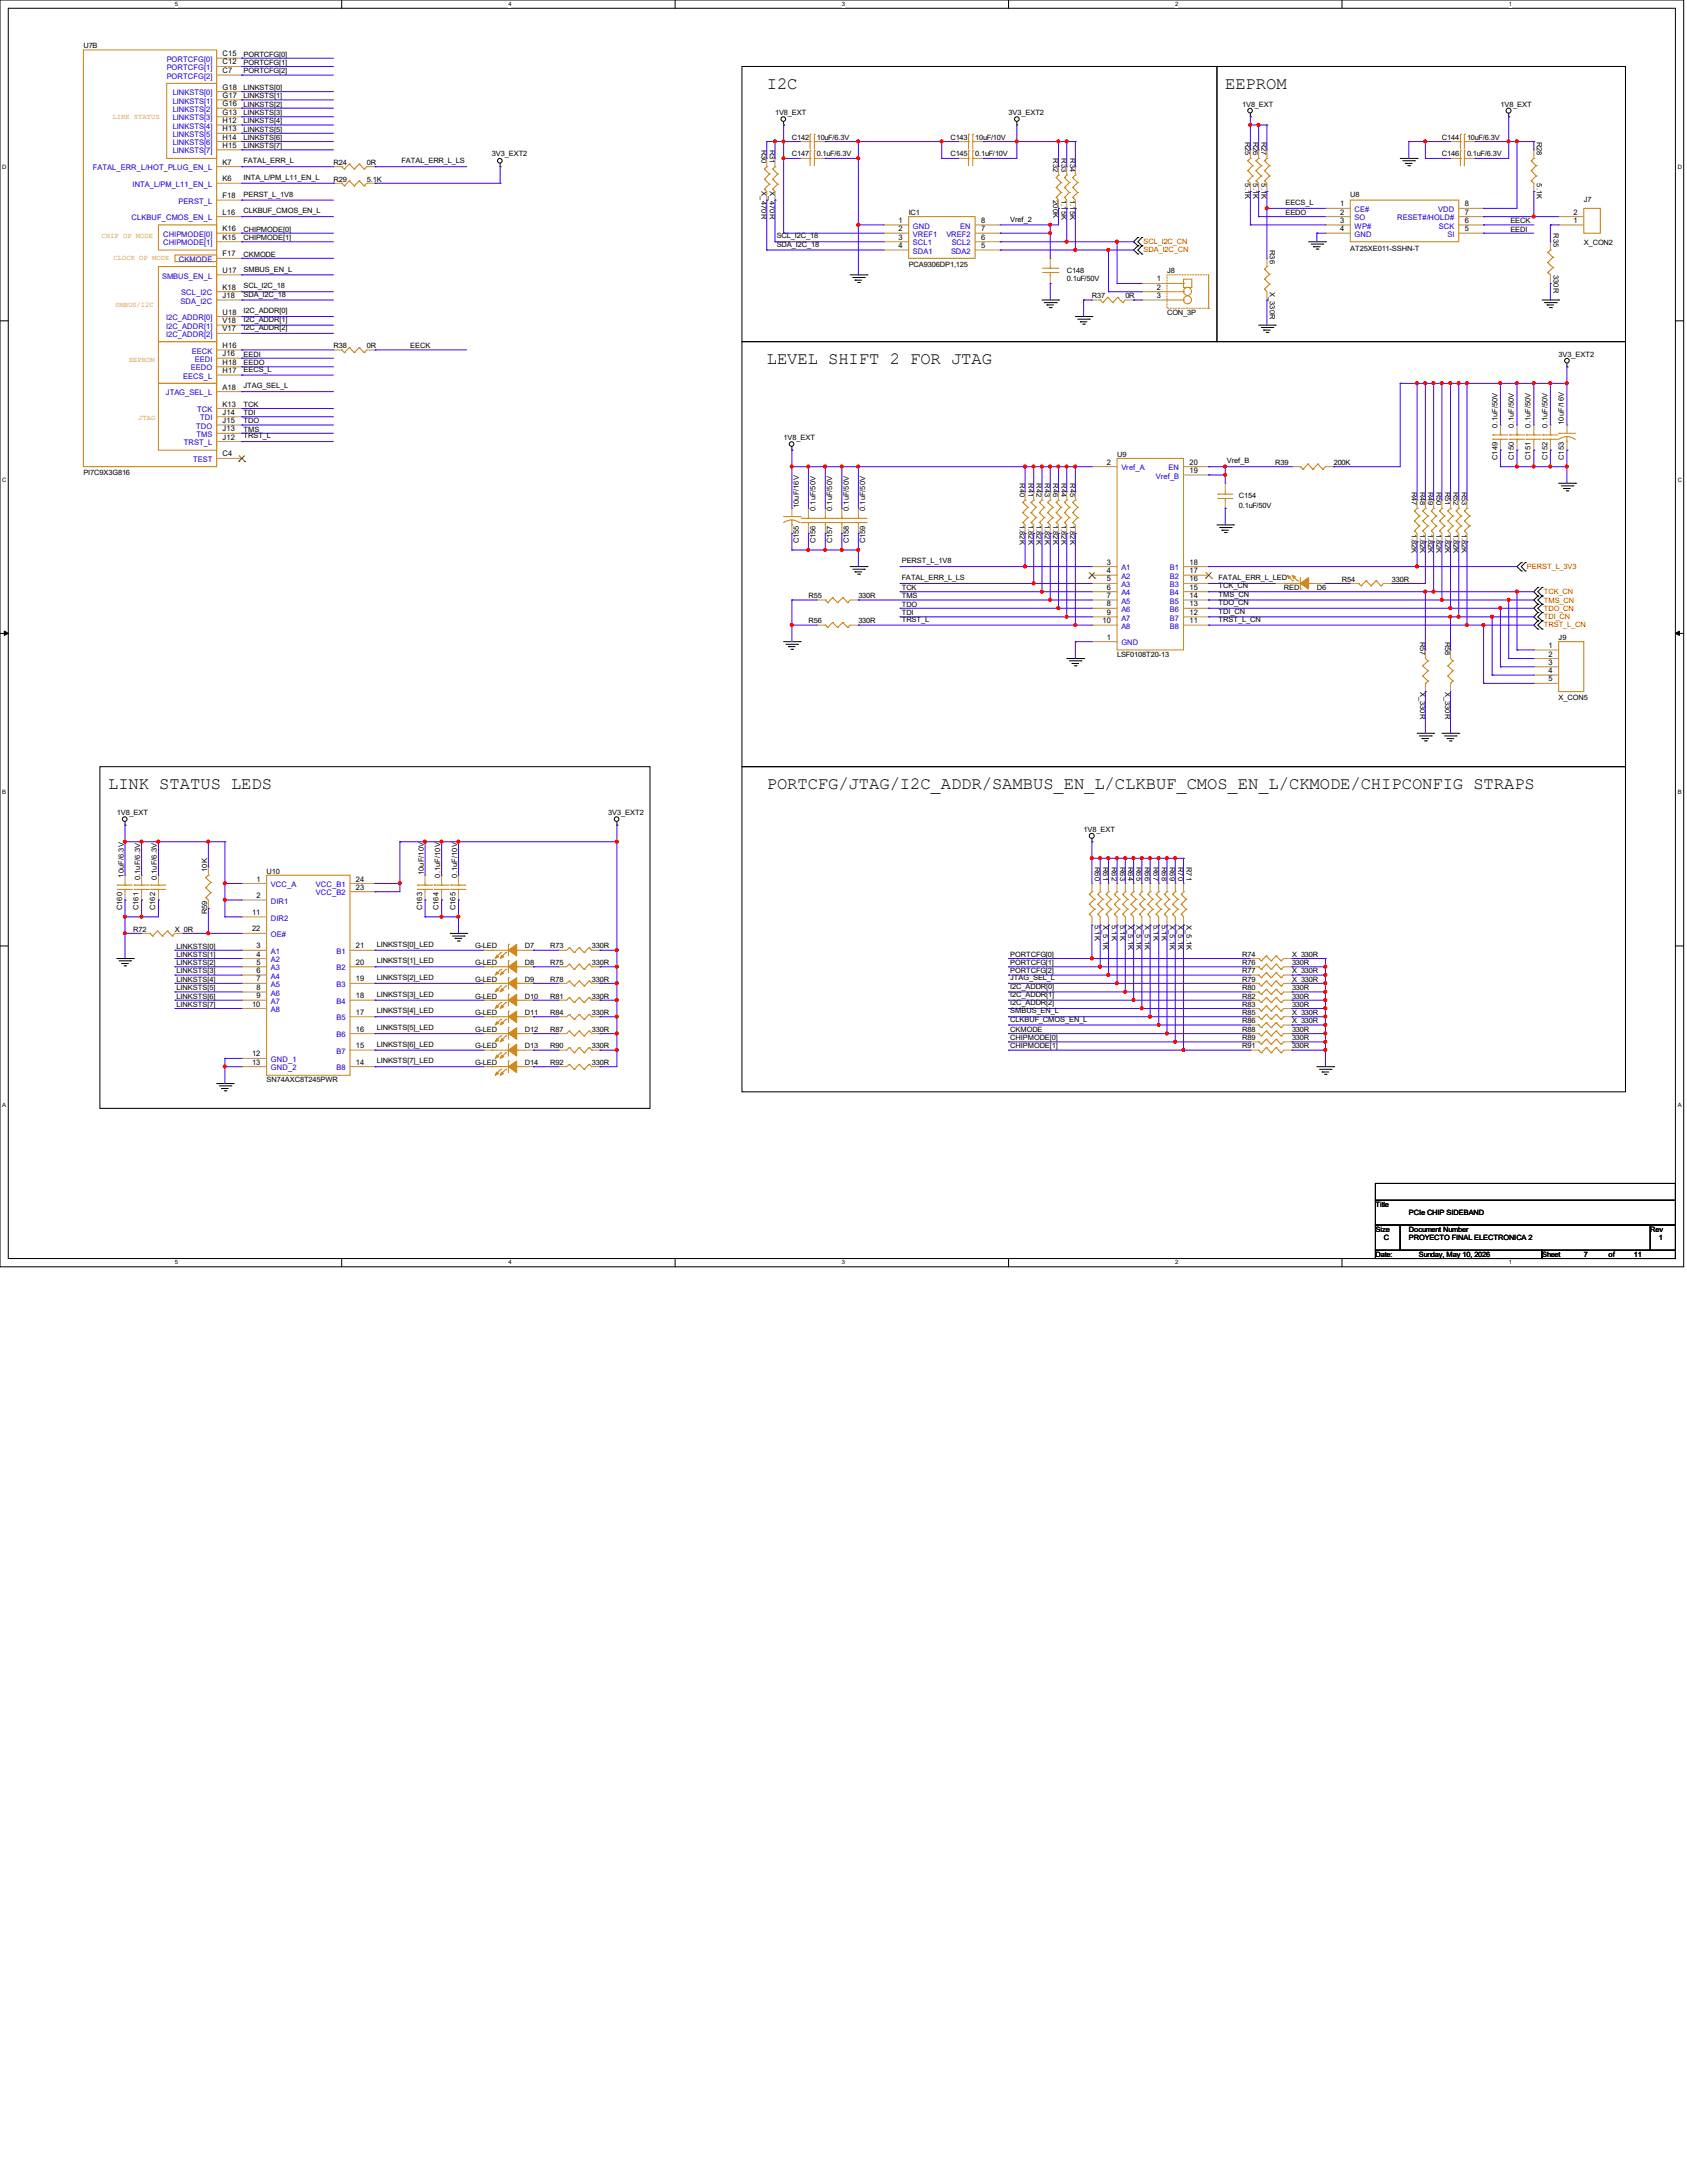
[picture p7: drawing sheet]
<svg xmlns="http://www.w3.org/2000/svg" width="216mm" height="279mm" viewBox="0 0 216 279" stroke-linecap="round" stroke-linejoin="round" font-family="sans-serif">
<defs><g id="words">
<g font-size="2.2">
<text x="98.1" y="11.4">I2C</text>
<text x="156.8" y="11.4">EEPROM</text>
<text x="98.1" y="46.6">LEVEL SHIFT 2 FOR JTAG</text>
<text x="13.8" y="101">LINK STATUS LEDS</text>
<text x="98.1" y="101">PORTCFG/JTAG/I2C_ADDR/SAMBUS_EN_L/CLKBUF_CMOS_EN_L/CKMODE/CHIPCONFIG STRAPS</text>
</g>
<g font-size="1" fill="#00c">
<text x="21.3" y="7.9">PORTCFG[0]</text>
<text x="21.3" y="9">PORTCFG[1]</text>
<text x="21.3" y="10.1">PORTCFG[2]</text>
<text x="22.1" y="12.2">LINKSTS[0]</text>
<text x="22.1" y="13.3">LINKSTS[1]</text>
<text x="22.1" y="14.3">LINKSTS[2]</text>
<text x="22.1" y="15.4">LINKSTS[3]</text>
<text x="22.1" y="16.5">LINKSTS[4]</text>
<text x="22.1" y="17.5">LINKSTS[5]</text>
<text x="11.9" y="21.8">FATAL_ERR_L/HOT_PLUG_EN_L</text>
<text x="17" y="23.9">INTA_L/PM_L11_EN_L</text>
<text x="22.1" y="18.6">LINKSTS[6]</text>
<text x="22.1" y="19.6">LINKSTS[7]</text>
<text x="16.8" y="28.2">CLKBUF_CMOS_EN_L</text>
<text x="22.9" y="26.1">PERST_L</text>
<text x="116.8" y="29.3">GND</text>
<text x="122.9" y="29.3">EN</text>
<text x="173.4" y="27.1">CE#</text>
<text x="173.4" y="28.2">SO</text>
<text x="173.4" y="29.3">WP#</text>
<text x="178.8" y="28.2">RESET#/HOLD#</text>
<text x="184.1" y="27.1">VDD</text>
<text x="184.2" y="29.3">SCK</text>
<text x="20.7" y="35.6">SMBUS_EN_L</text>
<text x="20.9" y="30.3">CHIPMODE[0]</text>
<text x="20.9" y="31.4">CHIPMODE[1]</text>
<text x="22.9" y="33.5">CKMODE</text>
<text x="116.8" y="30.3">VREF1</text>
<text x="116.8" y="31.4">SCL1</text>
<text x="116.8" y="32.5">SDA1</text>
<text x="121.1" y="30.3">VREF2</text>
<text x="121.7" y="32.5">SDA2</text>
<text x="121.8" y="31.4">SCL2</text>
<text x="173.4" y="30.3">GND</text>
<text x="185.3" y="30.3">SI</text>
<text x="21.3" y="41">I2C_ADDR[0]</text>
<text x="23.1" y="38.9">SDA_I2C</text>
<text x="23.2" y="37.8">SCL_I2C</text>
<text x="21.3" y="42.1">I2C_ADDR[1]</text>
<text x="21.3" y="43.1">I2C_ADDR[2]</text>
<text x="24.4" y="47.4">EEDO</text>
<text x="24.6" y="45.3">EECK</text>
<text x="24.9" y="46.3">EEDI</text>
<text x="21.2" y="50.6">JTAG_SEL_L</text>
<text x="23.5" y="48.5">EECS_L</text>
<text x="25.2" y="52.7">TCK</text>
<text x="25.6" y="53.8">TDI</text>
<text x="23.5" y="57">TRST_L</text>
<text x="24.7" y="59.1">TEST</text>
<text x="25.1" y="54.9">TDO</text>
<text x="25.1" y="55.9">TMS</text>
<text x="143.5" y="60.2">Vref_A</text>
<text x="147.9" y="61.3">Vref_B</text>
<text x="149.6" y="60.2">EN</text>
<text x="143.5" y="73">A1</text>
<text x="143.5" y="74.1">A2</text>
<text x="143.5" y="75.1">A3</text>
<text x="143.5" y="76.2">A4</text>
<text x="143.5" y="77.3">A5</text>
<text x="149.7" y="77.3">B5</text>
<text x="149.7" y="76.2">B4</text>
<text x="149.7" y="75.1">B3</text>
<text x="149.7" y="74.1">B2</text>
<text x="149.7" y="73">B1</text>
<text x="143.5" y="82.6">GND</text>
<text x="143.5" y="78.3">A6</text>
<text x="143.5" y="79.4">A7</text>
<text x="143.5" y="80.5">A8</text>
<text x="149.7" y="80.5">B8</text>
<text x="149.7" y="79.4">B7</text>
<text x="149.7" y="78.3">B6</text>
<text x="34.7" y="113.5">VCC_A</text>
<text x="40.4" y="113.5">VCC_B1</text>
<text x="34.7" y="115.7">DIR1</text>
<text x="34.7" y="117.8">DIR2</text>
<text x="34.7" y="119.9">OE#</text>
<text x="40.4" y="114.6">VCC_B2</text>
<text x="34.7" y="122.1">A1</text>
<text x="34.7" y="123.2">A2</text>
<text x="34.7" y="124.2">A3</text>
<text x="34.7" y="125.3">A4</text>
<text x="43.1" y="124.2">B2</text>
<text x="43.1" y="122.1">B1</text>
<text x="34.7" y="126.3">A5</text>
<text x="34.7" y="127.4">A6</text>
<text x="34.7" y="128.5">A7</text>
<text x="34.7" y="129.5">A8</text>
<text x="43.1" y="130.6">B5</text>
<text x="43.1" y="128.5">B4</text>
<text x="43.1" y="126.3">B3</text>
<text x="34.7" y="135.9">GND_1</text>
<text x="34.7" y="137">GND_2</text>
<text x="43.1" y="137">B8</text>
<text x="43.1" y="134.9">B7</text>
<text x="43.1" y="132.8">B6</text>
</g>
<g font-size="1">
<text x="28.5" y="11.5">G18</text>
<text x="28.5" y="7.2">C15</text>
<text x="28.5" y="8.3">C12</text>
<text x="28.5" y="9.4">C7</text>
<text x="28.5" y="12.5">G17</text>
<text x="28.5" y="13.6">G16</text>
<text x="28.5" y="14.7">G13</text>
<text x="28.5" y="15.7">H12</text>
<text x="28.5" y="16.8">H13</text>
<text x="28.5" y="17.9">H14</text>
<text x="28.5" y="21.1">K7</text>
<text x="28.5" y="23.2">K6</text>
<text x="28.5" y="18.9">H15</text>
<text x="28.5" y="29.6">K16</text>
<text x="28.5" y="27.5">L16</text>
<text x="28.5" y="25.4">F18</text>
<text x="115" y="28.5">1</text>
<text x="115" y="29.6">2</text>
<text x="125.6" y="29.6">7</text>
<text x="125.6" y="28.5">8</text>
<text x="171.5" y="26.4">1</text>
<text x="171.5" y="27.5">2</text>
<text x="171.5" y="28.5">3</text>
<text x="171.5" y="29.6">4</text>
<text x="187.5" y="29.6">5</text>
<text x="187.5" y="28.5">6</text>
<text x="187.5" y="27.5">7</text>
<text x="187.5" y="26.4">8</text>
<text x="201.4" y="28.5">1</text>
<text x="201.4" y="27.5">2</text>
<text x="28.5" y="30.7">K15</text>
<text x="28.5" y="32.8">F17</text>
<text x="28.5" y="34.9">U17</text>
<text x="115" y="30.7">3</text>
<text x="115" y="31.8">4</text>
<text x="125.6" y="31.8">5</text>
<text x="125.6" y="30.7">6</text>
<text x="28.5" y="40.3">U18</text>
<text x="28.5" y="41.4">V18</text>
<text x="28.5" y="37.1">K18</text>
<text x="28.5" y="38.1">J18</text>
<text x="148" y="36">1</text>
<text x="148" y="37.1">2</text>
<text x="148" y="38.1">3</text>
<text x="28.5" y="44.5">H16</text>
<text x="28.5" y="47.8">H17</text>
<text x="28.5" y="45.6">J16</text>
<text x="28.5" y="46.7">H18</text>
<text x="28.5" y="42.4">V17</text>
<text x="28.5" y="49.9">A18</text>
<text x="28.5" y="52">K13</text>
<text x="28.5" y="53.1">J14</text>
<text x="28.5" y="54.1">J15</text>
<text x="28.5" y="58.4">C4</text>
<text x="28.5" y="55.2">J13</text>
<text x="28.5" y="56.3">J12</text>
<text x="141.6" y="59.5">2</text>
<text x="152.2" y="59.5">20</text>
<text x="152.2" y="60.5">19</text>
<text x="141.6" y="72.3">3</text>
<text x="141.6" y="73.4">4</text>
<text x="141.6" y="74.4">5</text>
<text x="141.6" y="75.5">6</text>
<text x="141.6" y="76.5">7</text>
<text x="141.6" y="77.6">8</text>
<text x="152.2" y="77.6">13</text>
<text x="152.2" y="76.5">14</text>
<text x="152.2" y="75.5">15</text>
<text x="152.2" y="74.4">16</text>
<text x="152.2" y="73.4">17</text>
<text x="152.2" y="72.3">18</text>
<text x="141.1" y="79.8">10</text>
<text x="141.6" y="81.9">1</text>
<text x="141.6" y="78.7">9</text>
<text x="152.2" y="79.8">11</text>
<text x="152.2" y="78.7">12</text>
<text x="198.2" y="82.9">1</text>
<text x="198.2" y="84">2</text>
<text x="198.2" y="85.1">3</text>
<text x="198.2" y="86.2">4</text>
<text x="198.2" y="87.2">5</text>
<text x="32.8" y="112.8">1</text>
<text x="45.6" y="113.9">23</text>
<text x="45.6" y="112.8">24</text>
<text x="32.3" y="117.1">11</text>
<text x="32.3" y="119.2">22</text>
<text x="32.8" y="114.9">2</text>
<text x="32.8" y="121.4">3</text>
<text x="32.8" y="122.4">4</text>
<text x="32.8" y="123.5">5</text>
<text x="32.8" y="124.6">6</text>
<text x="32.8" y="125.6">7</text>
<text x="45.6" y="125.6">19</text>
<text x="45.6" y="123.5">20</text>
<text x="45.6" y="121.4">21</text>
<text x="32.3" y="128.8">10</text>
<text x="32.8" y="126.7">8</text>
<text x="32.8" y="127.8">9</text>
<text x="45.6" y="129.9">17</text>
<text x="45.6" y="127.8">18</text>
<text x="32.3" y="135.2">12</text>
<text x="32.3" y="136.3">13</text>
<text x="45.6" y="136.3">14</text>
<text x="45.6" y="134.2">15</text>
<text x="45.6" y="132">16</text>
</g>
<g font-size=".9">
<text x="10.7" y="6.2">U7B</text>
<text x="31.2" y="7.2">PORTCFG[0]</text>
<text x="31.2" y="8.3">PORTCFG[1]</text>
<text x="31.2" y="9.4">PORTCFG[2]</text>
<text x="31.2" y="11.5">LINKSTS[0]</text>
<text x="31.2" y="12.6">LINKSTS[1]</text>
<text x="31.2" y="13.6">LINKSTS[2]</text>
<text x="31.2" y="14.7">LINKSTS[3]</text>
<text x="31.2" y="15.8">LINKSTS[4]</text>
<text x="31.2" y="16.8">LINKSTS[5]</text>
<text x="31.2" y="17.9">LINKSTS[6]</text>
<text x="99.2" y="14.7">1V8_EXT</text>
<text x="101.3" y="17.9">C142</text>
<text x="104.5" y="17.9">10uF/6.3V</text>
<text x="121.6" y="17.9">C143</text>
<text x="124.8" y="17.9">10uF/10V</text>
<text x="129.1" y="14.7">3V3_EXT2</text>
<text x="159" y="13.6">1V8_EXT</text>
<text x="184.5" y="17.9">C144</text>
<text x="187.7" y="17.9">10uF/6.3V</text>
<text x="192" y="13.6">1V8_EXT</text>
<text x="31.2" y="19">LINKSTS[7]</text>
<text x="31.2" y="20.9">FATAL_ERR_L</text>
<text x="31.2" y="23">INTA_L/PM_L11_EN_L</text>
<text x="42.7" y="21.1">R24</text>
<text x="42.7" y="23.2">R29</text>
<text x="46.9" y="21.1">0R</text>
<text x="46.9" y="23.2">5.1K</text>
<text x="51.4" y="20.9">FATAL_ERR_L_LS</text>
<text x="63" y="20">3V3_EXT2</text>
<text x="97.4" y="19.2" transform="rotate(90 97.4 19.2)">R30</text>
<text x="98.5" y="19.2" transform="rotate(90 98.5 19.2)">R31</text>
<text x="101.3" y="20">C147</text>
<text x="104.5" y="20">0.1uF/6.3V</text>
<text x="121.6" y="20">C145</text>
<text x="124.8" y="20">0.1uF/10V</text>
<text x="134.8" y="20.3" transform="rotate(90 134.8 20.3)">R32</text>
<text x="135.8" y="20.3" transform="rotate(90 135.8 20.3)">R33</text>
<text x="136.9" y="20.3" transform="rotate(90 136.9 20.3)">R34</text>
<text x="159.3" y="18.1" transform="rotate(90 159.3 18.1)">R25</text>
<text x="159.3" y="23.5" transform="rotate(90 159.3 23.5)">5.1K</text>
<text x="160.4" y="18.1" transform="rotate(90 160.4 18.1)">R26</text>
<text x="160.4" y="23.5" transform="rotate(90 160.4 23.5)">5.1K</text>
<text x="161.5" y="18.1" transform="rotate(90 161.5 18.1)">R27</text>
<text x="161.5" y="23.5" transform="rotate(90 161.5 23.5)">5.1K</text>
<text x="184.5" y="20">C146</text>
<text x="187.7" y="20">0.1uF/6.3V</text>
<text x="196.7" y="18.1" transform="rotate(90 196.7 18.1)">R28</text>
<text x="196.7" y="23.5" transform="rotate(90 196.7 23.5)">5.1K</text>
<text x="31.2" y="25.2">PERST_L_1V8</text>
<text x="31.2" y="27.3">CLKBUF_CMOS_EN_L</text>
<text x="31.2" y="29.6">CHIPMODE[0]</text>
<text x="97.4" y="24.5" transform="rotate(90 97.4 24.5)">X_470R</text>
<text x="98.5" y="24.5" transform="rotate(90 98.5 24.5)">X_470R</text>
<text x="116.3" y="27.5">IC1</text>
<text x="129.3" y="28.4">Vref_2</text>
<text x="134.8" y="25.6" transform="rotate(90 134.8 25.6)">200K</text>
<text x="135.8" y="25.6" transform="rotate(90 135.8 25.6)">1.15K</text>
<text x="136.9" y="25.6" transform="rotate(90 136.9 25.6)">1.15K</text>
<text x="164.5" y="26.2">EECS_L</text>
<text x="164.5" y="27.5">EEDO</text>
<text x="172.8" y="25.3">U8</text>
<text x="193.3" y="28.6">EECK</text>
<text x="193.3" y="29.6">EEDI</text>
<text x="198.8" y="29.8" transform="rotate(90 198.8 29.8)">R35</text>
<text x="202.7" y="25.9">J7</text>
<text x="31.2" y="30.7">CHIPMODE[1]</text>
<text x="31.2" y="32.9">CKMODE</text>
<text x="31.2" y="34.8">SMBUS_EN_L</text>
<text x="99.4" y="30.5">SCL_I2C_18</text>
<text x="99.4" y="31.6">SDA_I2C_18</text>
<text x="116.3" y="34.1">PCA9306DP1,125</text>
<text x="136.5" y="35">C148</text>
<text x="149.4" y="35">J8</text>
<text x="162.5" y="32" transform="rotate(90 162.5 32)">R36</text>
<text x="172.8" y="32.1">AT25XE011-SSHN-T</text>
<text x="198.8" y="35.2" transform="rotate(90 198.8 35.2)">330R</text>
<text x="202.7" y="31.4">X_CON2</text>
<text x="31.2" y="36.9">SCL_I2C_18</text>
<text x="31.2" y="38">SDA_I2C_18</text>
<text x="31.2" y="40.1">I2C_ADDR[0]</text>
<text x="31.2" y="41.2">I2C_ADDR[1]</text>
<text x="136.5" y="36">0.1uF/50V</text>
<text x="139.7" y="38.2">R37</text>
<text x="144" y="38.2">0R</text>
<text x="149.4" y="40.3">CON_3P</text>
<text x="162.5" y="37.3" transform="rotate(90 162.5 37.3)">X_330R</text>
<text x="31.2" y="42.2">I2C_ADDR[2]</text>
<text x="31.2" y="45.6">EEDI</text>
<text x="31.2" y="46.7">EEDO</text>
<text x="31.2" y="47.6">EECS_L</text>
<text x="42.7" y="44.6">R38</text>
<text x="46.9" y="44.6">0R</text>
<text x="52.5" y="44.6">EECK</text>
<text x="199.5" y="45.6">3V3_EXT2</text>
<text x="31.2" y="49.7">JTAG_SEL_L</text>
<text x="31.2" y="52.1">TCK</text>
<text x="31.2" y="53.1">TDI</text>
<text x="31.2" y="54.2">TDO</text>
<text x="31.2" y="55.2">TMS</text>
<text x="31.2" y="56.1">TRST_L</text>
<text x="100.3" y="56.3">1V8_EXT</text>
<text x="143" y="58.5">U9</text>
<text x="157" y="59.3">Vref_B</text>
<text x="163.2" y="59.5">R39</text>
<text x="170.7" y="59.5">200K</text>
<text x="191.6" y="58.9" transform="rotate(-90 191.6 58.9)">C149</text>
<text x="191.6" y="54.7" transform="rotate(-90 191.6 54.7)">0.1uF/50V</text>
<text x="193.8" y="58.9" transform="rotate(-90 193.8 58.9)">C150</text>
<text x="193.8" y="54.7" transform="rotate(-90 193.8 54.7)">0.1uF/50V</text>
<text x="195.9" y="58.9" transform="rotate(-90 195.9 58.9)">C151</text>
<text x="195.9" y="54.7" transform="rotate(-90 195.9 54.7)">0.1uF/50V</text>
<text x="198" y="58.9" transform="rotate(-90 198 58.9)">C152</text>
<text x="198" y="54.7" transform="rotate(-90 198 54.7)">0.1uF/50V</text>
<text x="200.1" y="58.9" transform="rotate(-90 200.1 58.9)">C153</text>
<text x="200.1" y="54.4" transform="rotate(-90 200.1 54.4)">10uF/16V</text>
<text x="10.7" y="60.8">PI7C9X3G816</text>
<text x="102.2" y="65.1" transform="rotate(-90 102.2 65.1)">10uF/16V</text>
<text x="104.3" y="65.4" transform="rotate(-90 104.3 65.4)">0.1uF/50V</text>
<text x="106.5" y="65.4" transform="rotate(-90 106.5 65.4)">0.1uF/50V</text>
<text x="108.6" y="65.4" transform="rotate(-90 108.6 65.4)">0.1uF/50V</text>
<text x="110.7" y="65.4" transform="rotate(-90 110.7 65.4)">0.1uF/50V</text>
<text x="130.5" y="61.8" transform="rotate(90 130.5 61.8)">R40</text>
<text x="131.6" y="61.8" transform="rotate(90 131.6 61.8)">R41</text>
<text x="132.7" y="61.8" transform="rotate(90 132.7 61.8)">R42</text>
<text x="133.7" y="61.8" transform="rotate(90 133.7 61.8)">R43</text>
<text x="134.8" y="61.8" transform="rotate(90 134.8 61.8)">R46</text>
<text x="135.8" y="61.8" transform="rotate(90 135.8 61.8)">R44</text>
<text x="136.9" y="61.8" transform="rotate(90 136.9 61.8)">R45</text>
<text x="158.5" y="63.8">C154</text>
<text x="158.5" y="65.1">0.1uF/50V</text>
<text x="180.7" y="63" transform="rotate(90 180.7 63)">R47</text>
<text x="181.7" y="63" transform="rotate(90 181.7 63)">R48</text>
<text x="182.8" y="63" transform="rotate(90 182.8 63)">R49</text>
<text x="183.9" y="63" transform="rotate(90 183.9 63)">R50</text>
<text x="185" y="63" transform="rotate(90 185 63)">R51</text>
<text x="186" y="63" transform="rotate(90 186 63)">R52</text>
<text x="187.1" y="63" transform="rotate(90 187.1 63)">R53</text>
<text x="102.2" y="69.6" transform="rotate(-90 102.2 69.6)">C155</text>
<text x="104.3" y="69.6" transform="rotate(-90 104.3 69.6)">C156</text>
<text x="106.5" y="69.6" transform="rotate(-90 106.5 69.6)">C157</text>
<text x="108.6" y="69.6" transform="rotate(-90 108.6 69.6)">C158</text>
<text x="110.7" y="69.6" transform="rotate(-90 110.7 69.6)">C159</text>
<text x="130.5" y="67.2" transform="rotate(90 130.5 67.2)">1.82K</text>
<text x="131.6" y="67.2" transform="rotate(90 131.6 67.2)">1.82K</text>
<text x="132.7" y="67.2" transform="rotate(90 132.7 67.2)">1.82K</text>
<text x="133.7" y="67.2" transform="rotate(90 133.7 67.2)">1.82K</text>
<text x="134.8" y="67.2" transform="rotate(90 134.8 67.2)">1.82K</text>
<text x="135.8" y="67.2" transform="rotate(90 135.8 67.2)">1.82K</text>
<text x="136.9" y="67.2" transform="rotate(90 136.9 67.2)">1.82K</text>
<text x="180.7" y="68.3" transform="rotate(90 180.7 68.3)">1.82K</text>
<text x="181.7" y="68.3" transform="rotate(90 181.7 68.3)">1.82K</text>
<text x="182.8" y="68.3" transform="rotate(90 182.8 68.3)">1.82K</text>
<text x="183.9" y="68.3" transform="rotate(90 183.9 68.3)">1.82K</text>
<text x="185" y="68.3" transform="rotate(90 185 68.3)">1.82K</text>
<text x="186" y="68.3" transform="rotate(90 186 68.3)">1.82K</text>
<text x="187.1" y="68.3" transform="rotate(90 187.1 68.3)">1.82K</text>
<text x="103.5" y="76.6">R55</text>
<text x="109.9" y="76.6">330R</text>
<text x="115.4" y="72.1">PERST_L_1V8</text>
<text x="115.4" y="74.3">FATAL_ERR_L_LS</text>
<text x="115.4" y="75.5">TCK</text>
<text x="115.4" y="76.6">TMS</text>
<text x="115.4" y="77.6">TDO</text>
<text x="156" y="74.3">FATAL_ERR_L_LED</text>
<text x="156" y="75.3">TCK_CN</text>
<text x="156" y="76.4">TMS_CN</text>
<text x="156" y="77.4">TDO_CN</text>
<text x="164.3" y="75.5">RED</text>
<text x="168.5" y="75.5">D6</text>
<text x="171.7" y="74.5">R54</text>
<text x="178.1" y="74.5">330R</text>
<text x="103.5" y="79.8">R56</text>
<text x="109.9" y="79.8">330R</text>
<text x="115.4" y="78.7">TDI</text>
<text x="115.4" y="79.6">TRST_L</text>
<text x="156" y="78.5">TDI_CN</text>
<text x="156" y="79.6">TRST_L_CN</text>
<text x="181.7" y="82.1" transform="rotate(90 181.7 82.1)">R57</text>
<text x="185" y="82.1" transform="rotate(90 185 82.1)">R58</text>
<text x="199.5" y="81.9">J9</text>
<text x="143" y="84">LSF0108T20-13</text>
<text x="181.7" y="88.5" transform="rotate(90 181.7 88.5)">X_330R</text>
<text x="185" y="88.5" transform="rotate(90 185 88.5)">X_330R</text>
<text x="199.5" y="89.6">X_CON5</text>
<text x="14.9" y="104.3">1V8_EXT</text>
<text x="77.9" y="104.3">3V3_EXT2</text>
<text x="138.7" y="106.5">1V8_EXT</text>
<text x="15.8" y="112.3" transform="rotate(-90 15.8 112.3)">10uF/6.3V</text>
<text x="17.9" y="112.6" transform="rotate(-90 17.9 112.6)">0.1uF/6.3V</text>
<text x="20.1" y="112.6" transform="rotate(-90 20.1 112.6)">0.1uF/6.3V</text>
<text x="26.5" y="111.6" transform="rotate(-90 26.5 111.6)">10K</text>
<text x="34.1" y="111.8">U10</text>
<text x="54.2" y="112" transform="rotate(-90 54.2 112)">10uF/10V</text>
<text x="56.3" y="112.3" transform="rotate(-90 56.3 112.3)">0.1uF/10V</text>
<text x="58.5" y="112.3" transform="rotate(-90 58.5 112.3)">0.1uF/10V</text>
<text x="140.1" y="111" transform="rotate(90 140.1 111)">R60</text>
<text x="141.2" y="111" transform="rotate(90 141.2 111)">R61</text>
<text x="142.3" y="111" transform="rotate(90 142.3 111)">R62</text>
<text x="143.3" y="111" transform="rotate(90 143.3 111)">R63</text>
<text x="144.4" y="111" transform="rotate(90 144.4 111)">R64</text>
<text x="145.5" y="111" transform="rotate(90 145.5 111)">R65</text>
<text x="146.5" y="111" transform="rotate(90 146.5 111)">R66</text>
<text x="147.6" y="111" transform="rotate(90 147.6 111)">R67</text>
<text x="148.7" y="111" transform="rotate(90 148.7 111)">R68</text>
<text x="149.7" y="111" transform="rotate(90 149.7 111)">R69</text>
<text x="150.8" y="111" transform="rotate(90 150.8 111)">R70</text>
<text x="151.8" y="111" transform="rotate(90 151.8 111)">R71</text>
<text x="15.6" y="116.5" transform="rotate(-90 15.6 116.5)">C160</text>
<text x="17.1" y="119.3">R72</text>
<text x="17.7" y="116.5" transform="rotate(-90 17.7 116.5)">C161</text>
<text x="19.9" y="116.5" transform="rotate(-90 19.9 116.5)">C162</text>
<text x="22.4" y="119.3">X_0R</text>
<text x="26.5" y="117" transform="rotate(-90 26.5 117)">R59</text>
<text x="54" y="116.5" transform="rotate(-90 54 116.5)">C163</text>
<text x="56.1" y="116.5" transform="rotate(-90 56.1 116.5)">C164</text>
<text x="58.3" y="116.5" transform="rotate(-90 58.3 116.5)">C165</text>
<text x="140.1" y="118.4" transform="rotate(90 140.1 118.4)">5.1K</text>
<text x="141.2" y="118.4" transform="rotate(90 141.2 118.4)">X_5.1K</text>
<text x="142.3" y="118.4" transform="rotate(90 142.3 118.4)">5.1K</text>
<text x="143.3" y="118.4" transform="rotate(90 143.3 118.4)">5.1K</text>
<text x="144.4" y="118.4" transform="rotate(90 144.4 118.4)">X_5.1K</text>
<text x="145.5" y="118.4" transform="rotate(90 145.5 118.4)">X_5.1K</text>
<text x="146.5" y="118.4" transform="rotate(90 146.5 118.4)">X_5.1K</text>
<text x="147.6" y="118.4" transform="rotate(90 147.6 118.4)">5.1K</text>
<text x="148.7" y="118.4" transform="rotate(90 148.7 118.4)">5.1K</text>
<text x="149.7" y="118.4" transform="rotate(90 149.7 118.4)">X_5.1K</text>
<text x="150.8" y="118.4" transform="rotate(90 150.8 118.4)">X_5.1K</text>
<text x="151.8" y="118.4" transform="rotate(90 151.8 118.4)">X_5.1K</text>
<text x="22.6" y="121.4">LINKSTS[0]</text>
<text x="22.6" y="122.5">LINKSTS[1]</text>
<text x="22.6" y="123.5">LINKSTS[2]</text>
<text x="22.6" y="124.6">LINKSTS[3]</text>
<text x="22.6" y="125.6">LINKSTS[4]</text>
<text x="48.2" y="121.2">LINKSTS[0]_LED</text>
<text x="48.2" y="123.3">LINKSTS[1]_LED</text>
<text x="48.2" y="125.4">LINKSTS[2]_LED</text>
<text x="60.8" y="123.5">G-LED</text>
<text x="60.8" y="125.6">G-LED</text>
<text x="60.8" y="121.4">G-LED</text>
<text x="67.2" y="123.5">D8</text>
<text x="67.2" y="125.6">D9</text>
<text x="67.2" y="121.4">D7</text>
<text x="70.4" y="123.5">R75</text>
<text x="70.4" y="125.6">R78</text>
<text x="70.4" y="121.4">R73</text>
<text x="75.7" y="123.5">330R</text>
<text x="75.7" y="125.6">330R</text>
<text x="75.7" y="121.4">330R</text>
<text x="129.3" y="122.5">PORTCFG[0]</text>
<text x="129.3" y="123.5">PORTCFG[1]</text>
<text x="129.3" y="124.6">PORTCFG[2]</text>
<text x="129.3" y="125.4">JTAG_SEL_L</text>
<text x="159" y="122.5">R74</text>
<text x="159" y="123.5">R76</text>
<text x="159" y="125.6">R79</text>
<text x="159" y="124.6">R77</text>
<text x="165.4" y="122.5">X_330R</text>
<text x="165.4" y="123.5">330R</text>
<text x="165.4" y="125.6">X_330R</text>
<text x="165.4" y="124.6">X_330R</text>
<text x="22.6" y="126.7">LINKSTS[5]</text>
<text x="22.6" y="127.8">LINKSTS[6]</text>
<text x="22.6" y="128.9">LINKSTS[7]</text>
<text x="48.2" y="127.6">LINKSTS[3]_LED</text>
<text x="48.2" y="129.7">LINKSTS[4]_LED</text>
<text x="48.2" y="131.9">LINKSTS[5]_LED</text>
<text x="60.8" y="129.9">G-LED</text>
<text x="60.8" y="127.8">G-LED</text>
<text x="67.2" y="129.9">D11</text>
<text x="67.2" y="127.8">D10</text>
<text x="70.4" y="129.9">R84</text>
<text x="70.4" y="127.8">R81</text>
<text x="75.7" y="129.9">330R</text>
<text x="75.7" y="127.8">330R</text>
<text x="129.3" y="126.5">I2C_ADDR[0]</text>
<text x="129.3" y="127.6">I2C_ADDR[1]</text>
<text x="129.3" y="128.6">I2C_ADDR[2]</text>
<text x="129.3" y="129.7">SMBUS_EN_L</text>
<text x="129.3" y="130.8">CLKBUF_CMOS_EN_L</text>
<text x="159" y="131">R86</text>
<text x="159" y="129.9">R85</text>
<text x="159" y="128.9">R83</text>
<text x="159" y="127.8">R82</text>
<text x="159" y="126.7">R80</text>
<text x="165.4" y="131">X_330R</text>
<text x="165.4" y="129.9">X_330R</text>
<text x="165.4" y="128.9">330R</text>
<text x="165.4" y="127.8">330R</text>
<text x="165.4" y="126.7">330R</text>
<text x="48.2" y="134">LINKSTS[6]_LED</text>
<text x="48.2" y="136.1">LINKSTS[7]_LED</text>
<text x="60.8" y="134.2">G-LED</text>
<text x="60.8" y="136.3">G-LED</text>
<text x="60.8" y="132">G-LED</text>
<text x="67.2" y="134.2">D13</text>
<text x="67.2" y="136.3">D14</text>
<text x="67.2" y="132">D12</text>
<text x="70.4" y="132">R87</text>
<text x="70.4" y="134.2">R90</text>
<text x="70.4" y="136.3">R92</text>
<text x="75.7" y="132">330R</text>
<text x="75.7" y="134.2">330R</text>
<text x="75.7" y="136.3">330R</text>
<text x="129.3" y="132.1">CKMODE</text>
<text x="129.3" y="133.1">CHIPMODE[0]</text>
<text x="129.3" y="134.2">CHIPMODE[1]</text>
<text x="159" y="132">R88</text>
<text x="159" y="133.1">R89</text>
<text x="159" y="134.2">R91</text>
<text x="165.4" y="132">330R</text>
<text x="165.4" y="133.1">330R</text>
<text x="165.4" y="134.2">330R</text>
<text x="34.1" y="138.5">SN74AXC8T245PWR</text>
<text x="176" y="154.5">Title</text>
<text x="180.3" y="155.5">PCIe CHIP SIDEBAND</text>
<text x="176" y="157.6">Size</text>
<text x="176" y="160.9">Date:</text>
<text x="177.1" y="158.7">C</text>
<text x="180.3" y="158.7">PROYECTO FINAL ELECTRONICA 2</text>
<text x="180.3" y="157.6">Document Number</text>
<text x="181.6" y="160.9">Sunday, May 10, 2026</text>
<text x="197.4" y="160.9">Sheet</text>
<text x="202.7" y="160.9">7</text>
<text x="205.9" y="160.9">of</text>
<text x="209.1" y="160.9">11</text>
<text x="211.2" y="157.6">Rev</text>
<text x="212.3" y="158.7">1</text>
</g>
<g font-size=".9" fill="#cc8006">
<text x="14.4" y="15.3">LINK STATUS</text>
<text x="13" y="30.5">CHIP OP MODE</text>
<text x="14.5" y="33.3">CLOCK OP MODE</text>
<text x="14.7" y="39.3">SMBUS/I2C</text>
<text x="16.5" y="46.3">EEPROM</text>
<text x="17.7" y="53.8">JTAG</text>
</g>
<g font-size=".9" fill="#f00">
<text x="146.3" y="31.2">SCL_I2C_CN</text>
<text x="146.3" y="32.3">SDA_I2C_CN</text>
<text x="195.4" y="72.9">PERST_L_3V3</text>
<text x="197.6" y="76">TCK_CN</text>
<text x="197.6" y="77.1">TMS_CN</text>
<text x="197.6" y="78.2">TDO_CN</text>
<text x="197.6" y="79.2">TDI_CN</text>
<text x="197.6" y="80.3">TRST_L_CN</text>
</g>
<g font-size=".8">
<text x="22.4" y=".8">5</text>
<text x="65.1" y=".8">4</text>
<text x="107.7" y=".8">3</text>
<text x="150.4" y=".8">2</text>
<text x="193.1" y=".8">1</text>
<text x=".3" y="21.7">D</text>
<text x="214.7" y="21.7">D</text>
<text x=".3" y="61.7">C</text>
<text x="214.7" y="61.7">C</text>
<text x=".3" y="101.7">B</text>
<text x="214.7" y="101.7">B</text>
<text x=".3" y="141.7">A</text>
<text x="214.7" y="141.7">A</text>
<text x="22.4" y="161.8">5</text>
<text x="65.1" y="161.8">4</text>
<text x="107.7" y="161.8">3</text>
<text x="150.4" y="161.8">2</text>
<text x="193.1" y="161.8">1</text>
</g>
</g></defs>
<path d="M0 0h215.5v162.1h-215.5zM1.1 1.1h213.3v160h-213.3z" fill="none" stroke="#000" stroke-width=".13"/>
<g fill="#fff">
<path d="M22.4 .1h.4v.8h-.4z"/>
<path d="M22.4 161.2h.4v.8h-.4z"/>
</g>
<path d="M43.7 0v1.1M43.7 161.1v1" fill="none" stroke="#000" stroke-width=".13"/>
<g fill="#fff">
<path d="M65.1 .1h.3v.8h-.3z"/>
<path d="M65.1 161.2h.3v.8h-.3z"/>
</g>
<path d="M86.4 0v1.1M86.4 161.1v1" fill="none" stroke="#000" stroke-width=".13"/>
<g fill="#fff">
<path d="M107.7 .1h.4v.8h-.4z"/>
<path d="M107.7 161.2h.4v.8h-.4z"/>
</g>
<path d="M129.1 0v1.1M129.1 161.1v1" fill="none" stroke="#000" stroke-width=".13"/>
<g fill="#fff">
<path d="M150.4 .1h.4v.8h-.4z"/>
<path d="M150.4 161.2h.4v.8h-.4z"/>
</g>
<path d="M171.7 0v1.1M171.7 161.1v1" fill="none" stroke="#000" stroke-width=".13"/>
<g fill="#fff">
<path d="M193.1 .1h.4v.8h-.4z"/>
<path d="M193.1 161.2h.4v.8h-.4z"/>
<path d="M.3 21h.5v.8h-.5z"/>
<path d="M214.7 21h.5v.8h-.5z"/>
<path d="M.3 61h.5v.8h-.5z"/>
<path d="M214.7 61h.5v.8h-.5z"/>
</g>
<path d="M0 41.1h1.1M214.4 41.1h1.1" fill="none" stroke="#000" stroke-width=".13"/>
<g fill="#fff">
<path d="M.3 101h.5v.9h-.5z"/>
<path d="M214.7 101h.5v.9h-.5z"/>
</g>
<path d="M0 81.1h1.1M214.4 81.1h1.1" fill="none" stroke="#000" stroke-width=".13"/>
<path d="M.6 80.8l.5 .3-.5 .2zM214.4 81.1l.5-.3v.5z" fill="#000" stroke="#000" stroke-width=".13"/>
<g fill="#fff">
<path d="M.3 141.1h.5v.8h-.5z"/>
<path d="M214.7 141.1h.5v.8h-.5z"/>
</g>
<g fill="none" stroke="#000" stroke-width=".13">
<path d="M95 8.5h60.7v35.2h-60.7zM100.3 16h.1M100.3 15.6v.4M130.1 16h.1M130.1 15.6v.4M155.7 8.5h52.3v35.2h-52.3zM160 14.9h.1M160 14.5v.4M193.1 14.9h.1M193.1 14.5v.4M64 21.3h.1M64 20.9v.4"/>
<path d="M108.8 35.2h2.2M109.1 35.5h1.5M109.4 35.9h.1M109.4 35.9h.9M109.8 36.2h.2M110 36.2h.1M110.6 35.5h.1M111 35.2h.1M133.3 38.4h2.2M133.6 38.7h1.6M134 39h.1M134 39h.8"/>
<path d="M134.3 39.4h.2M134.5 39.4h.1M135.2 38.7h.1M135.5 38.4h.1M145.6 30.4h.1M145.6 31.5h.1M145.6 32.5h.1M145.6 30.4l-.5 .5 .5 .6M145.6 31.5l-.5 .5 .5 .5M146.1 31.5h.1M146.1 30.4h.1M146.1 32.5h.1"/>
<path d="M146.1 30.4l-.5 .5 .5 .6M146.1 31.5l-.5 .5 .5 .5M167.5 30.9h2.1M167.8 31.2h1.5M168.1 31.6h.1M168.1 31.6h.9M168.4 31.9h.3M168.7 31.9h.1M169.3 31.2h.1M169.6 30.9h.1M179.2 20.3h2.2M179.5 20.6h1.5"/>
<path d="M179.9 20.9h.1M179.9 20.9h.8M180.2 21.2h.2M180.4 21.2h.1M181 20.6h.1M181.4 20.3h.1M197.4 38.4h2.1M197.7 38.7h1.5M198 39h.1M198 39h.8M198.3 39.4h.2M198.5 39.4h.1"/>
<path d="M199.2 38.7h.1M199.5 38.4h.1M95 43.7h113v54.4h-113zM101.3 57.6h.1M101.3 57.2v.4M137.6 40.5h2.1M137.9 40.9h1.5M138.3 41.2h.1M138.3 41.2h.8M138.6 41.5h.2M138.8 41.5h.1M139.4 40.9h.1"/>
<path d="M139.7 40.5h.1M161.1 41.6h2.1M161.4 41.9h1.5M161.7 42.2h.1M161.7 42.2h.9M162.1 42.5h.2M162.3 42.5h.1M162.9 41.9h.1M163.2 41.6h.1M200.5 46.9h.1M200.5 46.5v.4M108.8 72.5h2.2"/>
<path d="M109.1 72.9h1.5M109.4 73.2h.1M109.4 73.2h.9M109.8 73.5h.2M110 73.5h.1M110.6 72.9h.1M111 72.5h.1M155.7 67.2h2.2M156.1 67.5h1.5M156.4 67.9h.1M156.4 67.9h.8M156.7 68.2h.2"/>
<path d="M156.9 68.2h.1M157.6 67.5h.1M157.9 67.2h.1M194.7 72h.1M194.7 73.1h.1M194.7 72l-.6 .5 .6 .6M195.2 73.1h.1M195.2 72h.1M195.2 72l-.5 .5 .5 .6M196.8 75.2h.1M196.8 76.3h.1M196.8 77.3h.1"/>
<path d="M196.8 78.4h.1M196.8 79.5h.1M196.8 75.2l-.5 .5 .5 .6M196.8 76.3l-.5 .5 .5 .5M196.8 77.3l-.5 .6 .5 .5M196.8 78.4l-.5 .6 .5 .5M196.8 79.5l-.5 .5 .5 .5M197.4 76.3h.1M197.4 75.2h.1M197.4 77.3h.1M197.4 78.4h.1M197.4 79.5h.1"/>
<path d="M197.4 75.2l-.6 .5 .6 .6M197.4 76.3l-.6 .5 .6 .5M197.4 77.3l-.6 .6 .6 .5M197.4 78.4l-.6 .6 .6 .5M197.4 79.5l-.6 .5 .6 .5M199.5 61.8h2.1M199.8 62.2h1.5M200.1 62.5h.1M200.1 62.5h.9M200.4 62.8h.3M200.7 62.8h.1M201.3 62.2h.1"/>
<path d="M201.6 61.8h.1M12.8 98.1h70.4v43.8h-70.4zM95 98.1h113v41.6h-113zM100.3 82.1h2.1M100.6 82.5h1.5M100.9 82.8h.1M100.9 82.8h.9M101.2 83.1h.2M101.4 83.1h.1M102.1 82.5h.1M102.4 82.1h.1M136.5 84.3h2.2"/>
<path d="M136.9 84.6h1.4M137.2 84.9h.1M137.2 84.9h.8M137.5 85.2h.2M137.7 85.2h.1M138.3 84.6h.1M138.7 84.3h.1M181.4 93.9h2.1M181.7 94.2h1.5M182 94.5h.1M182 94.5h.8M182.3 94.8h.2"/>
<path d="M182.5 94.8h.1M183.2 94.2h.1M183.5 93.9h.1M184.5 93.9h2.2M184.9 94.2h1.5M185.2 94.5h.1M185.2 94.5h.9M185.5 94.8h.2M185.7 94.8h.1M186.4 94.2h.1M186.7 93.9h.1M196.8 80.5h.1"/>
<path d="M197.4 80.5h.1M16 105.6h.1M16 105.2v.4M57.6 119.5h2.1M57.9 119.8h1.5M59.4 119.8h.1M59.7 119.5h.1M79 105.6h.1M79 105.2v.4M139.7 107.7h.1M139.7 107.3v.4M0 121.1h1.1"/>
<path d="M14.9 122.7h2.2M15.2 123h1.5M15.6 123.3h.1M15.6 123.3h.8M15.9 123.6h.2M16.1 123.6h.1M16.7 123h.1M17.1 122.7h.1M27.7 138.7h2.1M28.1 139h1.4M28.4 139.3h.1M28.4 139.3h.8"/>
<path d="M28.7 139.6h.2M28.9 139.6h.1M29.5 139h.1M29.8 138.7h.1M58.3 120.1h.1M58.3 120.1h.8M58.5 120.4h.3M58.8 120.4h.1M168.5 136.5h2.2M168.9 136.9h1.4M169.2 137.2h.1M169.2 137.2h.9"/>
<path d="M169.5 137.5h.2M169.7 137.5h.1M170.3 136.9h.1M170.7 136.5h.1M214.4 121.1h1.1M176 151.5h38.4v2.1h-38.4zM176 153.6h38.4v3.2h-38.4zM176 156.8h3.2v3.2h-3.2zM179.2 156.8h32v3.2h-32zM211.2 156.8h3.2v3.2h-3.2zM176 160h21.4v1.1h-21.4zM197.4 160h17v1.1h-17z"/>
<circle cx="100.2" cy="15.2" r=".3"/>
<circle cx="130.1" cy="15.2" r=".3"/>
<circle cx="160" cy="14.2" r=".3"/>
<circle cx="193.1" cy="14.2" r=".32"/>
<circle cx="64" cy="20.6" r=".3"/>
<circle cx="101.3" cy="56.8" r=".3"/>
<circle cx="200.5" cy="46.2" r=".3"/>
<circle cx="16" cy="104.8" r=".3"/>
<circle cx="78.9" cy="104.8" r=".3"/>
<circle cx="139.7" cy="107" r=".32"/>
</g>
<g fill="none" stroke="#cc8006" stroke-width=".13">
<path d="M10.7 6.4h17v53.3h-17zM21.3 10.7h6.4v9.6h-6.4zM103.5 18.1h.2M103.7 19.3h.1M103.7 18.1h.1M103.7 17.2h.1M103.7 17.2v1.9M103.7 19.3v1.9M104.2 19.3h.1M104.2 17.2h.1M104.2 18.1h.1M104.2 17.2v1.9"/>
<path d="M104.2 19.3v1.9M104.2 18.1h.3M123.7 18.1h.3M124 19.3h.1M124 18.1h.1M124 17.2h.1M124 17.2v1.9M124 19.3v1.9M124.5 19.3h.1M124.5 17.2h.1M124.5 18.1h.1M124.5 17.2v1.9"/>
<path d="M124.5 19.3v1.9M124.5 18.1h.3M186.7 18.1h.2M186.9 19.3h.1M186.9 18.1h.1M186.9 17.2h.1M186.9 17.2v1.9M186.9 19.3v1.9M187.4 19.3h.1M187.4 17.2h.1M187.4 18.1h.1M187.4 17.2v1.9"/>
<path d="M187.4 19.3v1.9M187.4 18.1h.3M20.3 28.8h7.4v3.2h-7.4zM20.3 34.1h7.4v9.6h-7.4zM22.4 32.6h5.3v.9h-5.3zM43.7 21.3h.1M43.7 23.5h.1M43.7 21.3l.4 .3M43.7 23.5l.4 .3M44.1 21.6h.1M44.1 23.8h.1M44.7 21h.1"/>
<path d="M44.7 23.2h.1M44.7 21l.6 .6M44.7 21l-.6 .6M44.7 23.2l.6 .6M44.7 23.2l-.6 .6M45.3 21.6h.1M45.3 23.8h.1M46 21h.1M46 23.2h.1M46 21l.6 .6M46 21l-.7 .6M46 23.2l.6 .6"/>
<path d="M46 23.2l-.7 .6M46.6 21.6h.1M46.6 23.8h.1M46.9 21.3l-.3 .3M46.9 23.5l-.3 .3M97.8 24.2h.1M97.8 22.9h.1M97.8 21.6h.1M97.8 24.2l.3 .3M97.8 22.9l.7 .7M97.8 21.6l.7 .7M98.1 21.3h.1"/>
<path d="M98.1 21.3l-.3 .3M98.5 23.6h.1M98.5 22.3h.1M98.5 23.6l-.7 .6M98.5 22.3l-.7 .6M98.9 24.2h.1M98.9 22.9h.1M98.9 21.6h.1M98.9 24.2l.3 .3M98.9 22.9l.6 .7M98.9 21.6l.6 .7M99.2 21.3h.1"/>
<path d="M99.2 21.3l-.3 .3M99.5 23.6h.1M99.5 22.3h.1M99.5 23.6l-.6 .6M99.5 22.3l-.6 .6M103.5 20.3h.2M103.7 20.3h.1M104.2 20.3h.1M104.2 20.3h.3M116.3 27.7h8.5v5.4h-8.5zM123.7 20.3h.3M124 20.3h.1"/>
<path d="M124.5 20.3h.1M124.5 20.3h.3M133.4 34.9h2M133.4 34.3h2M134.4 34.3h.1M134.4 34.9h.1M134.4 34.1v.2M134.4 34.9v.3M135.2 25.3h.1M135.2 24h.1M135.2 22.7h.1M135.2 25.3l.3 .3"/>
<path d="M135.2 24l.6 .6M135.2 22.7l.6 .7M135.4 34.9h.1M135.4 34.3h.1M135.5 22.4h.1M135.5 22.4l-.3 .3M135.8 24.6h.1M135.8 23.4h.1M135.8 24.6l-.6 .7M135.8 23.4l-.6 .6M136.2 25.3h.1M136.2 24h.1"/>
<path d="M136.2 22.7h.1M136.2 25.3l.3 .3M136.2 24l.7 .6M136.2 22.7l.7 .7M136.5 22.4h.1M136.5 22.4l-.3 .3M136.9 24.6h.1M136.9 23.4h.1M136.9 24.6l-.7 .7M136.9 23.4l-.7 .6M137.3 25.3h.1M137.3 24h.1"/>
<path d="M137.3 22.7h.1M137.3 25.3l.3 .3M137.3 24l.6 .6M137.3 22.7l.6 .7M137.6 22.4h.1M137.6 22.4l-.3 .3M137.9 24.6h.1M137.9 23.4h.1M137.9 24.6l-.6 .7M137.9 23.4l-.6 .6M140.8 38.4h.1M140.8 38.4l.3 .3"/>
<path d="M141.1 38.7h.1M141.8 38.1h.1M141.8 38.1l.6 .6M141.8 38.1l-.7 .6M142.4 38.7h.1M143 38.1h.1M143 38.1l.7 .6M143 38.1l-.6 .6M143.7 38.7h.1M144 38.4l-.3 .3M149.4 36.3h2.1M149.4 37.3h2.1"/>
<path d="M149.4 38.4h2.1M151.5 35.7h1v1.1h-1zM151.5 36.3h.1M151.5 37.3h.1M151.5 38.4h.1M154.7 39.5h.1M154.7 35.2v4.3M159.7 23.2h.1M159.7 21.8h.1M159.7 20.6h.1M159.7 23.2l.3 .3M159.7 21.8l.6 .7"/>
<path d="M159.7 20.6l.6 .6M160 20.3h.1M160 20.3l-.3 .3M160.3 22.5h.1M160.3 21.2h.1M160.3 22.5l-.6 .7M160.3 21.2l-.6 .6M160.7 23.2h.1M160.7 21.8h.1M160.7 20.6h.1M160.7 23.2l.4 .3M160.7 21.8l.7 .7"/>
<path d="M160.7 20.6l.7 .6M161.1 20.3h.1M161.1 20.3l-.4 .3M161.4 22.5h.1M161.4 21.2h.1M161.4 22.5l-.7 .7M161.4 21.2l-.7 .6M161.8 37h.1M161.8 35.7h.1M161.8 34.5h.1M161.8 23.2h.1M161.8 21.8h.1"/>
<path d="M161.8 20.6h.1M161.8 37l.3 .3M161.8 35.7l.7 .7M161.8 34.5l.7 .6M161.8 23.2l.3 .3M161.8 21.8l.7 .7M161.8 20.6l.7 .6M162.1 34.1h.1M162.1 20.3h.1M162.1 34.1l-.3 .4M162.1 20.3l-.3 .3M162.5 36.4h.1"/>
<path d="M162.5 35.1h.1M162.5 22.5h.1M162.5 21.2h.1M162.5 36.4l-.7 .6M162.5 35.1l-.7 .6M162.5 22.5l-.7 .7M162.5 21.2l-.7 .6M172.8 25.6h13.9v5.3h-13.9zM186.7 20.3h.2M186.9 20.3h.1M187.4 20.3h.1M187.4 20.3h.3"/>
<path d="M196 23.2h.1M196 21.8h.1M196 20.6h.1M196 23.2l.3 .3M196 21.8l.6 .7M196 20.6l.6 .6M196.3 20.3h.1M196.3 20.3l-.3 .3M196.6 22.5h.1M196.6 21.2h.1M196.6 22.5l-.6 .7M196.6 21.2l-.6 .6"/>
<path d="M198.1 34.9h.1M198.1 33.6h.1M198.1 32.3h.1M198.1 34.9l.3 .3M198.1 33.6l.7 .6M198.1 32.3l.7 .6M198.4 32h.1M198.4 32l-.3 .3M198.8 34.2h.1M198.8 32.9h.1M198.8 34.2l-.7 .7M198.8 32.9l-.7 .7"/>
<path d="M202.7 26.7h2.1v3.1h-2.1zM20.3 43.7h7.4v5.4h-7.4zM20.3 49.1h7.4v8.5h-7.4zM43.7 44.8h.1M43.7 44.8l.4 .3M44.1 45.1h.1M44.7 44.5h.1M44.7 44.5l.6 .6M44.7 44.5l-.6 .6M45.3 45.1h.1M46 44.5h.1M46 44.5l.6 .6"/>
<path d="M46 44.5l-.7 .6M46.6 45.1h.1M46.9 44.8l-.3 .3M143 58.7h8.5v24.5h-8.5zM166.4 59.7h.1M166.4 59.7l.4 .4M167.4 59.4h.1M167.4 59.4l.6 .7M167.4 59.4l-.6 .7M168.7 59.4h.1M168.7 59.4l.6 .7M168.7 59.4l-.7 .7"/>
<path d="M169.6 59.7l-.3 .4M191.1 56.2h.1M191.1 55.7h.1M191.1 56.2h1.9M191.1 55.7h1.9M192 55.7h.1M192 56.2h.1M192 55.5v.2M192 56.2v.3M193.2 56.2h.1M193.2 55.7h.1M193.2 56.2h1.9"/>
<path d="M193.2 55.7h1.9M194.1 55.7h.1M194.1 56.2h.1M194.1 55.5v.2M194.1 56.2v.3M195.3 56.2h.1M195.3 55.7h.1M195.3 56.2h1.9M195.3 55.7h1.9M196.3 55.7h.1M196.3 56.2h.1M196.3 55.5v.2"/>
<path d="M196.3 56.2v.3M197.4 56.2h.1M197.4 55.7h.1M197.4 56.2h2M197.4 55.7h2M198.4 55.7h.1M198.4 56.2h.1M198.4 55.5v.2M198.4 56.2v.3M199.5 55.5h.1M199.5 55.5h2.1M200.5 56.5h.1"/>
<path d="M200.5 55.9l-.5 .1-.5 .2M200.5 55.9a1.71 1.71 0 0 1 1.1 .4M200.5 55.9v.6M100.3 66.1h2.1M101.3 67.2h.1M101.3 66.5l.6 .2 .5 .2M101.3 66.5l-.5 .1-.5 .3M101.3 66.5v.7M102.4 66.1h.1M102.5 66.9h1.9M102.5 66.3h1.9M103.5 66.3h.1"/>
<path d="M103.5 66.9h.1M103.5 66.1v.2M103.5 66.9v.3M104.4 66.9h.1M104.4 66.3h.1M104.6 66.9h2M104.6 66.3h2M105.6 66.3h.1M105.6 66.9h.1M105.6 76.8h.1M105.6 66.1v.2M105.6 66.9v.3"/>
<path d="M105.6 76.8l.3 .3M105.9 77.1h.1M106.6 66.9h.1M106.6 66.3h.1M106.6 79.7h.1M106.6 76.5h.1M106.6 79.7l.6 .6M106.6 79.7l-.7 .6M106.6 76.5l.6 .6M106.6 76.5l-.7 .6M106.8 66.9h1.9M106.8 66.3h1.9"/>
<path d="M107.2 77.1h.1M107.7 66.3h.1M107.7 66.9h.1M107.7 66.1v.2M107.7 66.9v.3M107.9 79.7h.1M107.9 76.5h.1M107.9 79.7l.6 .6M107.9 79.7l-.7 .6M107.9 76.5l.6 .6M107.9 76.5l-.7 .6M108.5 77.1h.1"/>
<path d="M108.7 66.9h.1M108.7 66.3h.1M108.8 76.8l-.3 .3M108.9 66.9h1.9M108.9 66.3h1.9M109.9 66.3h.1M109.9 66.9h.1M109.9 66.1v.2M109.9 66.9v.3M110.8 66.9h.1M110.8 66.3h.1M130.9 66.9h.1"/>
<path d="M130.9 65.6h.1M130.9 64.3h.1M130.9 66.9l.3 .3M130.9 65.6l.6 .7M130.9 64.3l.6 .6M131.2 64h.1M131.2 64l-.3 .3M131.5 66.3h.1M131.5 64.9h.1M131.5 66.3l-.6 .6M131.5 64.9l-.6 .7M132 66.9h.1"/>
<path d="M132 65.6h.1M132 64.3h.1M132 66.9l.3 .3M132 65.6l.6 .7M132 64.3l.6 .6M132.3 64h.1M132.3 64l-.3 .3M132.6 66.3h.1M132.6 64.9h.1M132.6 66.3l-.6 .6M132.6 64.9l-.6 .7M133 66.9h.1"/>
<path d="M133 65.6h.1M133 64.3h.1M133 66.9l.3 .3M133 65.6l.6 .7M133 64.3l.6 .6M133.3 64h.1M133.3 64l-.3 .3M133.6 66.3h.1M133.6 64.9h.1M133.6 66.3l-.6 .6M133.6 64.9l-.6 .7M134.1 66.9h.1"/>
<path d="M134.1 65.6h.1M134.1 64.3h.1M134.1 66.9l.3 .3M134.1 65.6l.6 .7M134.1 64.3l.6 .6M134.4 64h.1M134.4 64l-.3 .3M134.7 66.3h.1M134.7 64.9h.1M134.7 66.3l-.6 .6M134.7 64.9l-.6 .7M135.2 66.9h.1"/>
<path d="M135.2 65.6h.1M135.2 64.3h.1M135.2 66.9l.3 .3M135.2 65.6l.6 .7M135.2 64.3l.6 .6M135.5 64h.1M135.5 64l-.3 .3M135.8 66.3h.1M135.8 64.9h.1M135.8 66.3l-.6 .6M135.8 64.9l-.6 .7M136.2 66.9h.1"/>
<path d="M136.2 65.6h.1M136.2 64.3h.1M136.2 66.9l.3 .3M136.2 65.6l.7 .7M136.2 64.3l.7 .6M136.5 64h.1M136.5 64l-.3 .3M136.9 66.3h.1M136.9 64.9h.1M136.9 66.3l-.7 .6M136.9 64.9l-.7 .7M137.3 66.9h.1"/>
<path d="M137.3 65.6h.1M137.3 64.3h.1M137.3 66.9l.3 .3M137.3 65.6l.6 .7M137.3 64.3l.6 .6M137.6 64h.1M137.6 64l-.3 .3M137.9 66.3h.1M137.9 64.9h.1M137.9 66.3l-.6 .6M137.9 64.9l-.6 .7M155.9 63.2h.1"/>
<path d="M155.9 63.8h.1M155.9 63.2h1.9M155.9 63.8h1.9M156.8 63.8h.1M156.8 63.2h.1M156.8 62.9v.3M156.8 63.8v.2M164.3 74.7h.1M164.3 74.7h2.1M164.8 73.7l.6 .6M165.4 74.3h.1M165.4 73.7l.7 .6"/>
<path d="M166.1 74.3h.1M166.4 75.4h.1M166.4 73.9v1.5M166.8 60.1h.1M167.5 74.7h.1M167.5 74.7h1M168 60.1h.1M169.3 60.1h.1M173.9 74.7h.1M173.9 74.7l.3 .3M174.2 75h.1M174.8 74.3h.1"/>
<path d="M174.8 74.3l.7 .7M174.8 74.3l-.6 .7M175.5 75h.1M176.1 74.3h.1M176.1 74.3l.6 .7M176.1 74.3l-.6 .7M176.7 75h.1M177.1 74.7l-.4 .3M181 67.9h.1M181 66.7h.1M181 65.4h.1M181 67.9l.4 .4"/>
<path d="M181 66.7l.7 .6M181 65.4l.7 .6M181.4 65.1h.1M181.4 65.1l-.4 .3M181.7 67.3h.1M181.7 66h.1M181.7 67.3l-.7 .6M181.7 66l-.7 .7M182.1 67.9h.1M182.1 66.7h.1M182.1 65.4h.1M182.1 67.9l.3 .4"/>
<path d="M182.1 66.7l.7 .6M182.1 65.4l.7 .6M182.4 65.1h.1M182.4 65.1l-.3 .3M182.8 67.3h.1M182.8 66h.1M182.8 67.3l-.7 .6M182.8 66l-.7 .7M183.2 67.9h.1M183.2 66.7h.1M183.2 65.4h.1M183.2 67.9l.3 .4"/>
<path d="M183.2 66.7l.6 .6M183.2 65.4l.6 .6M183.5 65.1h.1M183.5 65.1l-.3 .3M183.8 67.3h.1M183.8 66h.1M183.8 67.3l-.6 .6M183.8 66l-.6 .7M184.2 67.9h.1M184.2 66.7h.1M184.2 65.4h.1M184.2 67.9l.3 .4"/>
<path d="M184.2 66.7l.7 .6M184.2 65.4l.7 .6M184.5 65.1h.1M184.5 65.1l-.3 .3M184.9 67.3h.1M184.9 66h.1M184.9 67.3l-.7 .6M184.9 66l-.7 .7M185.3 67.9h.1M185.3 66.7h.1M185.3 65.4h.1M185.3 67.9l.3 .4"/>
<path d="M185.3 66.7l.6 .6M185.3 65.4l.6 .6M185.6 65.1h.1M185.6 65.1l-.3 .3M185.9 67.3h.1M185.9 66h.1M185.9 67.3l-.6 .6M185.9 66l-.6 .7M186.4 67.9h.1M186.4 66.7h.1M186.4 65.4h.1M186.4 67.9l.3 .4"/>
<path d="M186.4 66.7l.6 .6M186.4 65.4l.6 .6M186.7 65.1h.1M186.7 65.1l-.3 .3M187 67.3h.1M187 66h.1M187 67.3l-.6 .6M187 66l-.6 .7M187.4 67.9h.1M187.4 66.7h.1M187.4 65.4h.1M187.4 67.9l.3 .4"/>
<path d="M187.4 66.7l.7 .6M187.4 65.4l.7 .6M187.7 65.1h.1M187.7 65.1l-.3 .3M188.1 67.3h.1M188.1 66h.1M188.1 67.3l-.7 .6M188.1 66l-.7 .7M105.6 80h.1M105.6 80l.3 .3M105.9 80.3h.1M107.2 80.3h.1"/>
<path d="M108.5 80.3h.1M108.8 80l-.3 .3M182.1 85.2h.1M182.1 86.5h.1M182.1 85.2l.7 .7M182.1 86.5l.7 .7M182.4 87.5h.1M182.4 84.3l.4 .3M182.8 84.6h.1M182.8 85.9h.1M182.8 87.2h.1M182.8 84.6l-.7 .6"/>
<path d="M182.8 85.9l-.7 .6M182.8 87.2l-.4 .3M185.3 85.2h.1M185.3 86.5h.1M185.3 85.2l.6 .7M185.3 86.5l.6 .7M185.6 87.5h.1M185.6 84.3l.3 .3M185.9 84.6h.1M185.9 85.9h.1M185.9 87.2h.1M185.9 84.6l-.6 .6"/>
<path d="M185.9 85.9l-.6 .6M185.9 87.2l-.3 .3M199.5 82.1h3.2v6.4h-3.2zM15 113.8h.1M15 113.3h.1M15 113.8h1.9M15 113.3h1.9M16 113.3h.1M16 113.8h.1M16 113.1v.2M16 113.8v.3M17.2 113.8h.1"/>
<path d="M17.2 113.3h.1M17.2 113.8h1.9M17.2 113.3h1.9M18.1 113.3h.1M18.1 113.8h.1M18.1 113.1v.2M18.1 113.8v.3M19.2 119.5h.1M19.2 119.5l.3 .3M19.3 113.8h.1M19.3 113.3h.1M19.3 113.8h1.9"/>
<path d="M19.3 113.3h1.9M19.5 119.8h.1M20.2 119.2h.1M20.2 119.2l.6 .6M20.2 119.2l-.7 .6M20.3 113.3h.1M20.3 113.8h.1M20.3 113.1v.2M20.3 113.8v.3M20.8 119.8h.1M21.4 119.2h.1M21.4 119.2l.7 .6"/>
<path d="M21.4 119.2l-.6 .6M22.1 119.8h.1M22.4 119.5l-.3 .3M26.3 114.9h.1M26.3 113.6h.1M26.3 112.3h.1M26.3 114.9l.4 .3M26.3 113.6l.7 .7M26.3 112.3l.7 .6M26.7 112h.1M26.7 112l-.4 .3M27 114.3h.1"/>
<path d="M27 112.9h.1M27 114.3l-.7 .6M27 112.9l-.7 .7M34.1 112h10.7v25.6h-10.7zM53.4 113.8h.1M53.4 113.3h.1M53.4 113.8h2M53.4 113.3h2M54.4 113.3h.1M54.4 113.8h.1M54.4 113.1v.2M54.4 113.8v.3"/>
<path d="M55.6 113.8h.1M55.6 113.3h.1M55.6 113.8h1.9M55.6 113.3h1.9M56.5 113.3h.1M56.5 113.8h.1M56.5 113.1v.2M56.5 113.8v.3M57.7 113.8h.1M57.7 113.3h.1M57.7 113.8h1.9M57.7 113.3h1.9"/>
<path d="M58.7 113.3h.1M58.7 113.8h.1M58.7 113.1v.2M58.7 113.8v.3M139.4 117h.1M139.4 115.7h.1M139.4 114.5h.1M139.4 117l.3 .3M139.4 115.7l.7 .7M139.4 114.5l.7 .6M139.7 114.1h.1M139.7 114.1l-.3 .4"/>
<path d="M140.1 116.4h.1M140.1 115.1h.1M140.1 116.4l-.7 .6M140.1 115.1l-.7 .6M140.5 117h.1M140.5 115.7h.1M140.5 114.5h.1M140.5 117l.3 .3M140.5 115.7l.6 .7M140.5 114.5l.6 .6M140.8 114.1h.1M140.8 114.1l-.3 .4"/>
<path d="M141.1 116.4h.1M141.1 115.1h.1M141.1 116.4l-.6 .6M141.1 115.1l-.6 .6M141.6 117h.1M141.6 115.7h.1M141.6 114.5h.1M141.6 117l.3 .3M141.6 115.7l.6 .7M141.6 114.5l.6 .6M141.9 114.1h.1M141.9 114.1l-.3 .4"/>
<path d="M142.2 116.4h.1M142.2 115.1h.1M142.2 116.4l-.6 .6M142.2 115.1l-.6 .6M142.6 117h.1M142.6 115.7h.1M142.6 114.5h.1M142.6 117l.4 .3M142.6 115.7l.7 .7M142.6 114.5l.7 .6M143 114.1h.1M143 114.1l-.4 .4"/>
<path d="M143.3 116.4h.1M143.3 115.1h.1M143.3 116.4l-.7 .6M143.3 115.1l-.7 .6M143.7 117h.1M143.7 115.7h.1M143.7 114.5h.1M143.7 117l.3 .3M143.7 115.7l.6 .7M143.7 114.5l.6 .6M144 114.1h.1M144 114.1l-.3 .4"/>
<path d="M144.3 116.4h.1M144.3 115.1h.1M144.3 116.4l-.6 .6M144.3 115.1l-.6 .6M144.7 117h.1M144.7 115.7h.1M144.7 114.5h.1M144.7 117l.4 .3M144.7 115.7l.7 .7M144.7 114.5l.7 .6M145.1 114.1h.1M145.1 114.1l-.4 .4"/>
<path d="M145.4 116.4h.1M145.4 115.1h.1M145.4 116.4l-.7 .6M145.4 115.1l-.7 .6M145.8 117h.1M145.8 115.7h.1M145.8 114.5h.1M145.8 117l.3 .3M145.8 115.7l.7 .7M145.8 114.5l.7 .6M146.1 114.1h.1M146.1 114.1l-.3 .4"/>
<path d="M146.5 116.4h.1M146.5 115.1h.1M146.5 116.4l-.7 .6M146.5 115.1l-.7 .6M146.9 117h.1M146.9 115.7h.1M146.9 114.5h.1M146.9 115.7l.6 .7M146.9 117l.3 .3M146.9 114.5l.6 .6M147.2 114.1h.1M147.2 114.1l-.3 .4"/>
<path d="M147.5 116.4h.1M147.5 115.1h.1M147.5 116.4l-.6 .6M147.5 115.1l-.6 .6M148 117h.1M148 115.7h.1M148 114.5h.1M148 117l.3 .3M148 115.7l.6 .7M148 114.5l.6 .6M148.3 114.1h.1M148.3 114.1l-.3 .4"/>
<path d="M148.6 116.4h.1M148.6 115.1h.1M148.6 116.4l-.6 .6M148.6 115.1l-.6 .6M149 117h.1M149 115.7h.1M149 114.5h.1M149 117l.4 .3M149 115.7l.6 .7M149 114.5l.6 .6M149.4 114.1h.1M149.4 114.1l-.4 .4"/>
<path d="M149.6 116.4h.1M149.6 115.1h.1M149.6 116.4l-.6 .6M149.6 115.1l-.6 .6M150.1 117h.1M150.1 115.7h.1M150.1 114.5h.1M150.1 117l.3 .3M150.1 115.7l.6 .7M150.1 114.5l.6 .6M150.4 114.1h.1M150.4 114.1l-.3 .4"/>
<path d="M150.7 116.4h.1M150.7 115.1h.1M150.7 116.4l-.6 .6M150.7 115.1l-.6 .6M151.2 117h.1M151.2 115.7h.1M151.2 114.5h.1M151.2 117l.3 .3M151.2 115.7l.6 .7M151.2 114.5l.6 .6M151.5 114.1h.1M151.5 114.1l-.3 .4"/>
<path d="M151.8 116.4h.1M151.8 115.1h.1M151.8 116.4l-.6 .6M151.8 115.1l-.6 .6M62.9 123.7h.1M62.9 134.4h.1M62.9 130.1h.1M62.9 136.5h.1M62.9 125.9h.1M62.9 121.6h.1M62.9 128h.1M62.9 132.3h.1"/>
<path d="M62.9 123.7h2.2M62.9 134.4h2.2M62.9 130.1h2.2M62.9 136.5h2.2M62.9 125.9h2.2M62.9 121.6h2.2M62.9 128h2.2M62.9 132.3h2.2M64.1 124.1h.1M64.1 134.7h.1M64.1 130.5h.1M64.1 136.9h.1"/>
<path d="M64.1 126.2h.1M64.1 121.9h.1M64.1 128.3h.1M64.1 132.6h.1M64.1 124.1l-.6 .6M64.1 134.7l-.6 .7M64.1 130.5l-.6 .6M64.1 136.9l-.6 .6M64.1 126.2l-.6 .6M64.1 121.9l-.6 .7M64.1 128.3l-.6 .6M64.1 132.6l-.6 .6"/>
<path d="M64.7 124.1h.1M64.7 134.7h.1M64.7 130.5h.1M64.7 136.9h.1M64.7 126.2h.1M64.7 121.9h.1M64.7 128.3h.1M64.7 132.6h.1M64.7 124.1l-.6 .6M64.7 134.7l-.6 .7M64.7 130.5l-.6 .6M64.7 136.9l-.6 .6"/>
<path d="M64.7 126.2l-.6 .6M64.7 121.9l-.6 .7M64.7 128.3l-.6 .6M64.7 132.6l-.6 .6M65.1 123h.1M65.1 133.6h.1M65.1 129.4h.1M65.1 135.8h.1M65.1 125.1h.1M65.1 120.9h.1M65.1 127.3h.1M65.1 131.5h.1"/>
<path d="M65.1 120.9v1.4M65.1 123v1.5M65.1 125.1v1.5M65.1 127.3v1.4M65.1 129.4v1.5M65.1 131.5v1.5M65.1 133.6v1.6M65.1 135.8v1.5M66.1 123.7h.1M66.1 134.4h.1M66.1 130.1h.1M66.1 136.5h.1"/>
<path d="M66.1 125.9h.1M66.1 121.6h.1M66.1 128h.1M66.1 132.3h.1M66.1 123.7h1.1M66.1 134.4h1.1M66.1 130.1h1.1M66.1 136.5h1.1M66.1 125.9h1.1M66.1 121.6h1.1M66.1 128h1.1M66.1 132.3h1.1"/>
<path d="M72.9 132h.1M72.9 123.4h.1M72.9 134.1h.1M72.9 129.8h.1M72.9 136.2h.1M72.9 125.6h.1M72.9 121.3h.1M72.9 127.7h.1M72.9 132l-.4 .3M72.9 132l.6 .6M72.9 123.4l-.4 .3M72.9 123.4l.6 .7"/>
<path d="M72.9 127.7l-.4 .3M72.9 134.1l-.4 .3M72.9 134.1l.6 .6M72.9 129.8l-.4 .3M72.9 129.8l.6 .7M72.9 136.2l-.4 .3M72.9 136.2l.6 .7M72.9 125.6l-.4 .3M72.9 125.6l.6 .6M72.9 121.3l-.4 .3M72.9 121.3l.6 .6M72.9 127.7l.6 .6"/>
<path d="M73.5 132.6h.1M73.5 124.1h.1M73.5 134.7h.1M73.5 130.5h.1M73.5 136.9h.1M73.5 126.2h.1M73.5 121.9h.1M73.5 128.3h.1M74.1 132h.1M74.1 123.4h.1M74.1 134.1h.1M74.1 129.8h.1"/>
<path d="M74.1 136.2h.1M74.1 125.6h.1M74.1 121.3h.1M74.1 127.7h.1M74.1 132l-.6 .6M74.1 132l.7 .6M74.1 123.4l-.6 .7M74.1 123.4l.7 .7M74.1 134.1l-.6 .6M74.1 134.1l.7 .6M74.1 129.8l-.6 .7M74.1 129.8l.7 .7"/>
<path d="M74.1 136.2l-.6 .7M74.1 136.2l.7 .7M74.1 125.6l-.6 .6M74.1 125.6l.7 .6M74.1 121.3l-.6 .6M74.1 121.3l.7 .6M74.1 127.7l-.6 .6M74.1 127.7l.7 .6M74.8 132.6h.1M74.8 124.1h.1M74.8 134.7h.1M74.8 130.5h.1"/>
<path d="M74.8 136.9h.1M74.8 126.2h.1M74.8 121.9h.1M74.8 128.3h.1M75.4 132h.1M75.4 123.4h.1M75.4 134.1h.1M75.4 129.8h.1M75.4 136.2h.1M75.4 125.6h.1M75.4 121.3h.1M75.4 127.7h.1"/>
<path d="M75.4 132l-.6 .6M75.4 132l.3 .3M75.4 123.4l-.6 .7M75.4 123.4l.3 .3M75.4 134.1l-.6 .6M75.4 134.1l.3 .3M75.4 129.8l-.6 .7M75.4 129.8l.3 .3M75.4 125.6l-.6 .6M75.4 136.2l-.6 .7M75.4 136.2l.3 .3M75.4 125.6l.3 .3"/>
<path d="M75.4 121.3l-.6 .6M75.4 121.3l.3 .3M75.4 127.7l-.6 .6M75.4 127.7l.3 .3M75.7 132.3h.1M75.7 123.7h.1M75.7 134.4h.1M75.7 130.1h.1M75.7 136.5h.1M75.7 125.9h.1M75.7 121.6h.1M75.7 128h.1"/>
<path d="M161.1 122.7h.1M161.1 131.2h.1M161.1 132.3h.1M161.1 130.1h.1M161.1 133.3h.1M161.1 134.4h.1M161.1 123.7h.1M161.1 125.9h.1M161.1 129.1h.1M161.1 128h.1M161.1 127h.1M161.1 124.8h.1"/>
<path d="M161.1 122.7l.3 .3M161.1 131.2l.3 .3M161.1 132.3l.3 .3M161.1 130.1l.3 .4M161.1 133.3l.3 .3M161.1 134.4l.3 .3M161.1 123.7l.3 .4M161.1 125.9l.3 .3M161.1 129.1l.3 .3M161.1 128l.3 .3M161.1 127l.3 .3M161.1 124.8l.3 .3"/>
<path d="M161.4 123h.1M161.4 131.5h.1M161.4 132.6h.1M161.4 130.5h.1M161.4 133.6h.1M161.4 134.7h.1M161.4 124.1h.1M161.4 126.2h.1M161.4 129.4h.1M161.4 128.3h.1M161.4 127.3h.1M161.4 125.1h.1"/>
<path d="M162.1 122.3h.1M162.1 130.9h.1M162.1 132h.1M162.1 129.8h.1M162.1 133h.1M162.1 134.1h.1M162.1 123.4h.1M162.1 125.6h.1M162.1 128.7h.1M162.1 127.7h.1M162.1 126.6h.1M162.1 124.5h.1"/>
<path d="M162.1 122.3l.6 .7M162.1 122.3l-.7 .7M162.1 130.9l.6 .6M162.1 130.9l-.7 .6M162.1 132l.6 .6M162.1 132l-.7 .6M162.1 129.8l.6 .7M162.1 129.8l-.7 .7M162.1 133l.6 .6M162.1 133l-.7 .6M162.1 134.1l.6 .6M162.1 134.1l-.7 .6"/>
<path d="M162.1 123.4l.6 .7M162.1 123.4l-.7 .7M162.1 125.6l.6 .6M162.1 125.6l-.7 .6M162.1 128.7l.6 .7M162.1 128.7l-.7 .7M162.1 127.7l.6 .6M162.1 127.7l-.7 .6M162.1 126.6l.6 .7M162.1 126.6l-.7 .7M162.1 124.5l.6 .6M162.1 124.5l-.7 .6"/>
<path d="M162.7 123h.1M162.7 131.5h.1M162.7 132.6h.1M162.7 130.5h.1M162.7 133.6h.1M162.7 134.7h.1M162.7 124.1h.1M162.7 126.2h.1M162.7 129.4h.1M162.7 128.3h.1M162.7 127.3h.1M162.7 125.1h.1"/>
<path d="M163.3 122.3h.1M163.3 130.9h.1M163.3 132h.1M163.3 129.8h.1M163.3 133h.1M163.3 134.1h.1M163.3 123.4h.1M163.3 125.6h.1M163.3 128.7h.1M163.3 127.7h.1M163.3 126.6h.1M163.3 124.5h.1"/>
<path d="M163.3 122.3l.7 .7M163.3 122.3l-.6 .7M163.3 130.9l.7 .6M163.3 130.9l-.6 .6M163.3 132l.7 .6M163.3 132l-.6 .6M163.3 129.8l.7 .7M163.3 129.8l-.6 .7M163.3 133l.7 .6M163.3 133l-.6 .6M163.3 134.1l.7 .6M163.3 134.1l-.6 .6"/>
<path d="M163.3 123.4l.7 .7M163.3 123.4l-.6 .7M163.3 125.6l.7 .6M163.3 125.6l-.6 .6M163.3 128.7l.7 .7M163.3 128.7l-.6 .7M163.3 127.7l.7 .6M163.3 127.7l-.6 .6M163.3 126.6l.7 .7M163.3 126.6l-.6 .7M163.3 124.5l.7 .6M163.3 124.5l-.6 .6"/>
<path d="M164 123h.1M164 131.5h.1M164 132.6h.1M164 130.5h.1M164 133.6h.1M164 134.7h.1M164 124.1h.1M164 126.2h.1M164 129.4h.1M164 128.3h.1M164 127.3h.1M164 125.1h.1"/>
<path d="M164.3 122.7l-.3 .3M164.3 131.2l-.3 .3M164.3 132.3l-.3 .3M164.3 130.1l-.3 .4M164.3 133.3l-.3 .3M164.3 134.4l-.3 .3M164.3 123.7l-.3 .4M164.3 125.9l-.3 .3M164.3 129.1l-.3 .3M164.3 128l-.3 .3M164.3 127l-.3 .3M164.3 124.8l-.3 .3"/>
<circle cx="152" cy="37.3" r=".51"/>
<circle cx="152" cy="38.4" r=".51"/>
</g>
<g fill="none" stroke="#a84" stroke-width=".13">
<path d="M27.7 18.1h3.2M27.7 11.7h3.2M27.7 12.8h3.2M27.7 13.8h3.2M27.7 14.9h3.2M27.7 16h3.2M27.7 17.1h3.2M27.7 19.2h3.2M27.7 7.5h3.2M27.7 8.5h3.2M27.7 9.6h3.2M30.9 11.7h.1"/>
<path d="M30.9 12.8h.1M30.9 13.8h.1M30.9 14.9h.1M30.9 16h.1M30.9 17.1h.1M30.9 18.1h.1M30.9 19.2h.1M30.9 7.5h.1M30.9 8.5h.1M30.9 9.6h.1M102.4 18.1h.1M102.4 18.1h1.1"/>
<path d="M104.5 18.1h1.1M105.6 18.1h.1M122.7 18.1h.1M122.7 18.1h1M124.8 18.1h1.1M125.9 18.1h.1M160 19.2h.1M160 19.2v1.1M161.1 19.2h.1M161.1 19.2v1.1M162.1 19.2h.1M162.1 19.2v1.1"/>
<path d="M185.6 18.1h.1M185.6 18.1h1.1M187.7 18.1h1.1M188.8 18.1h.1M196.3 19.2h.1M196.3 19.2v1.1M27.7 37.3h3.2M27.7 38.4h3.2M27.7 27.7h3.2M27.7 21.3h3.2M27.7 23.5h3.2M27.7 29.8h3.2"/>
<path d="M27.7 30.9h3.2M27.7 33.1h3.2M27.7 25.6h3.2M27.7 35.2h3.2M30.9 29.8h.1M30.9 30.9h.1M30.9 33.1h.1M30.9 27.7h.1M30.9 21.3h.1M30.9 23.5h.1M30.9 25.6h.1M30.9 37.3h.1"/>
<path d="M30.9 38.4h.1M30.9 35.2h.1M42.7 21.3h.1M42.7 23.5h.1M42.7 21.3h1M42.7 23.5h1M46.9 21.3h1.1M46.9 23.5h1.1M48 21.3h.1M48 23.5h.1M98.1 25.6h.1M98.1 20.3h.1"/>
<path d="M98.1 20.3v1M98.1 24.5v1.1M99.2 25.6h.1M99.2 20.3h.1M99.2 20.3v1M99.2 24.5v1.1M102.4 20.3h.1M102.4 20.3h1.1M104.5 20.3h1.1M105.6 20.3h.1M113.1 28.8h.1M113.1 29.8h.1"/>
<path d="M113.1 30.9h.1M113.1 32h.1M113.1 28.8h3.2M113.1 29.8h3.2M113.1 30.9h3.2M113.1 32h3.2M122.7 20.3h.1M122.7 20.3h1M124.8 28.8h3.2M124.8 20.3h1.1M124.8 29.8h3.2M124.8 30.9h3.2"/>
<path d="M124.8 32h3.2M125.9 20.3h.1M128 32h.1M128 30.9h.1M128 29.8h.1M128 28.8h.1M134.4 33.1h.1M134.4 36.3h.1M134.4 33.1v1M134.4 35.2v1.1M135.5 26.7h.1M135.5 21.3h.1"/>
<path d="M135.5 21.3v1.1M135.5 25.6v1.1M136.5 26.7h.1M136.5 21.3h.1M136.5 21.3v1.1M136.5 25.6v1.1M137.6 26.7h.1M137.6 21.3h.1M137.6 21.3v1.1M137.6 25.6v1.1M139.7 38.4h.1M139.7 38.4h1.1"/>
<path d="M144 38.4h1.1M145.1 38.4h.1M146.1 36.3h.1M146.1 37.3h.1M146.1 38.4h.1M146.1 36.3h3.3M146.1 37.3h3.3M146.1 38.4h3.3M160 24.5h.1M160 23.5v1M161.1 24.5h.1M161.1 23.5v1"/>
<path d="M162.1 38.4h.1M162.1 33.1h.1M162.1 24.5h.1M162.1 23.5v1M162.1 33.1v1M162.1 37.3v1.1M169.6 26.7h.1M169.6 27.7h.1M169.6 28.8h.1M169.6 29.8h.1M169.6 28.8h3.2M169.6 27.7h3.2"/>
<path d="M169.6 29.8h3.2M169.6 26.7h3.2M185.6 20.3h.1M185.6 20.3h1.1M186.7 28.8h3.2M186.7 27.7h3.2M186.7 29.8h3.2M186.7 26.7h3.2M187.7 20.3h1.1M188.8 20.3h.1M189.9 29.8h.1M189.9 28.8h.1"/>
<path d="M189.9 27.7h.1M189.9 26.7h.1M196.3 24.5h.1M196.3 23.5v1M198.4 36.3h.1M198.4 30.9h.1M198.4 30.9v1.1M198.4 35.2v1.1M199.5 28.8h.1M199.5 27.7h.1M199.5 28.8h3.2M199.5 27.7h3.2"/>
<path d="M27.7 44.8h3.2M27.7 48h3.2M27.7 45.8h3.2M27.7 46.9h3.2M27.7 40.5h3.2M27.7 41.6h3.2M27.7 42.7h3.2M27.7 50.1h3.2M27.7 52.3h3.2M27.7 53.3h3.2M27.7 54.4h3.2M27.7 58.7h3.2"/>
<path d="M27.7 55.5h3.2M27.7 56.5h3.2M30.9 44.8h.1M30.9 48h.1M30.9 45.8h.1M30.9 46.9h.1M30.9 40.5h.1M30.9 41.6h.1M30.9 42.7h.1M30.9 50.1h.1M30.9 52.3h.1M30.9 53.3h.1"/>
<path d="M30.9 54.4h.1M30.9 58.7h.1M30.9 55.5h.1M30.9 56.5h.1M42.7 44.8h.1M42.7 44.8h1M46.9 44.8h1.1M48 44.8h.1M139.7 59.7h.1M139.7 59.7h3.3M151.5 59.7h3.2M154.7 59.7h.1"/>
<path d="M165.4 59.7h.1M165.4 59.7h1M169.6 59.7h1.1M170.7 59.7h.1M192 54.4h.1M192 57.6h.1M192 54.4v1.1M192 56.5v1.1M194.1 54.4h.1M194.1 57.6h.1M194.1 54.4v1.1M194.1 56.5v1.1"/>
<path d="M196.3 54.4h.1M196.3 57.6h.1M196.3 54.4v1.1M196.3 56.5v1.1M198.4 54.4h.1M198.4 57.6h.1M198.4 54.4v1.1M198.4 56.5v1.1M200.5 54.4h.1M200.5 57.6h.1M200.5 54.4v1.1M200.5 56.5v1.1"/>
<path d="M101.3 65.1h.1M101.3 68.3h.1M101.3 65.1v1M101.3 67.2v1.1M103.5 65.1h.1M103.5 68.3h.1M103.5 65.1v1M103.5 67.2v1.1M104.5 76.8h.1M104.5 76.8h1.1M105.6 65.1h.1M105.6 68.3h.1"/>
<path d="M105.6 65.1v1M105.6 67.2v1.1M107.7 65.1h.1M107.7 68.3h.1M107.7 65.1v1M107.7 67.2v1.1M108.8 76.8h1.1M109.9 65.1h.1M109.9 68.3h.1M109.9 76.8h.1M109.9 65.1v1M109.9 67.2v1.1"/>
<path d="M131.2 68.3h.1M131.2 62.9h.1M131.2 62.9v1.1M131.2 67.2v1.1M132.3 68.3h.1M132.3 62.9h.1M132.3 62.9v1.1M132.3 67.2v1.1M133.3 68.3h.1M133.3 62.9h.1M133.3 62.9v1.1M133.3 67.2v1.1"/>
<path d="M134.4 68.3h.1M134.4 62.9h.1M134.4 62.9v1.1M134.4 67.2v1.1M135.5 68.3h.1M135.5 62.9h.1M135.5 62.9v1.1M135.5 67.2v1.1M136.5 68.3h.1M136.5 62.9h.1M136.5 62.9v1.1M136.5 67.2v1.1"/>
<path d="M137.6 68.3h.1M137.6 62.9h.1M137.6 62.9v1.1M137.6 67.2v1.1M139.7 72.5h.1M139.7 73.6h.1M139.7 74.7h.1M139.7 75.7h.1M139.7 76.8h.1M139.7 77.9h.1M139.7 79h.1M139.7 74.7h3.3"/>
<path d="M139.7 72.5h3.3M139.7 73.6h3.3M139.7 75.7h3.3M139.7 76.8h3.3M139.7 77.9h3.3M139.7 79h3.3M151.5 74.7h3.2M151.5 72.5h3.2M151.5 73.6h3.2M151.5 75.7h3.2M151.5 76.8h3.2M151.5 77.9h3.2"/>
<path d="M151.5 79h3.2M151.5 60.8h3.2M154.7 79h.1M154.7 77.9h.1M154.7 76.8h.1M154.7 75.7h.1M154.7 74.7h.1M154.7 73.6h.1M154.7 72.5h.1M154.7 60.8h.1M156.8 65.1h.1M156.8 61.8h.1"/>
<path d="M156.8 61.8v1.1M156.8 64v1.1M163.2 74.7h.1M163.2 74.7h1.1M168.5 74.7h1.1M169.6 74.7h.1M172.8 74.7h.1M172.8 74.7h1.1M177.1 74.7h1M178.1 74.7h.1M181.4 69.3h.1M181.4 64h.1"/>
<path d="M181.4 64v1.1M181.4 68.3v1M182.4 69.3h.1M182.4 64h.1M182.4 64v1.1M182.4 68.3v1M183.5 69.3h.1M183.5 64h.1M183.5 64v1.1M183.5 68.3v1M184.5 69.3h.1M184.5 64h.1"/>
<path d="M184.5 64v1.1M184.5 68.3v1M185.6 69.3h.1M185.6 64h.1M185.6 64v1.1M185.6 68.3v1M186.7 69.3h.1M186.7 64h.1M186.7 64v1.1M186.7 68.3v1M187.7 69.3h.1M187.7 64h.1"/>
<path d="M187.7 64v1.1M187.7 68.3v1M104.5 80h.1M104.5 80h1.1M108.8 80h1.1M109.9 80h.1M139.7 82.1h.1M139.7 80h.1M139.7 82.1h3.3M139.7 80h3.3M151.5 80h3.2M154.7 80h.1"/>
<path d="M182.4 83.2h.1M182.4 88.5h.1M182.4 83.2v1.1M182.4 87.5v1M185.6 83.2h.1M185.6 88.5h.1M185.6 83.2v1.1M185.6 87.5v1M196.3 83.2h.1M196.3 84.3h.1M196.3 85.3h.1M196.3 86.4h.1"/>
<path d="M196.3 87.5h.1M196.3 83.2h3.2M196.3 84.3h3.2M196.3 85.3h3.2M196.3 86.4h3.2M196.3 87.5h3.2M16 112h.1M16 115.2h.1M16 112v1.1M16 114.1v1.1M18.1 119.5h.1M18.1 112h.1"/>
<path d="M18.1 115.2h.1M18.1 119.5h1.1M18.1 112v1.1M18.1 114.1v1.1M20.3 112h.1M20.3 115.2h.1M20.3 112v1.1M20.3 114.1v1.1M22.4 119.5h1.1M23.5 119.5h.1M26.7 116.3h.1M26.7 111h.1"/>
<path d="M26.7 111v1M26.7 115.2v1.1M30.9 113.1h.1M30.9 115.2h.1M30.9 117.3h.1M30.9 119.5h.1M30.9 119.5h3.2M30.9 113.1h3.2M30.9 115.2h3.2M30.9 117.3h3.2M44.8 113.1h3.2M44.8 114.1h3.2"/>
<path d="M48 114.1h.1M48 113.1h.1M54.4 112h.1M54.4 115.2h.1M54.4 112v1.1M54.4 114.1v1.1M56.5 112h.1M56.5 115.2h.1M56.5 112v1.1M56.5 114.1v1.1M58.7 112h.1M58.7 115.2h.1"/>
<path d="M58.7 112v1.1M58.7 114.1v1.1M139.7 118.4h.1M139.7 113.1h.1M139.7 113.1v1M139.7 117.3v1.1M140.8 118.4h.1M140.8 113.1h.1M140.8 113.1v1M140.8 117.3v1.1M141.9 118.4h.1M141.9 113.1h.1"/>
<path d="M141.9 113.1v1M141.9 117.3v1.1M143 118.4h.1M143 113.1h.1M143 113.1v1M143 117.3v1.1M144 118.4h.1M144 113.1h.1M144 113.1v1M144 117.3v1.1M145.1 118.4h.1M145.1 113.1h.1"/>
<path d="M145.1 113.1v1M145.1 117.3v1.1M146.1 118.4h.1M146.1 113.1h.1M146.1 113.1v1M146.1 117.3v1.1M147.2 118.4h.1M147.2 113.1h.1M147.2 113.1v1M147.2 117.3v1.1M148.3 118.4h.1M148.3 113.1h.1"/>
<path d="M148.3 113.1v1M148.3 117.3v1.1M149.4 118.4h.1M149.4 113.1h.1M149.4 113.1v1M149.4 117.3v1.1M150.4 118.4h.1M150.4 113.1h.1M150.4 113.1v1M150.4 117.3v1.1M151.5 118.4h.1M151.5 113.1h.1"/>
<path d="M151.5 113.1v1M151.5 117.3v1.1M30.9 121.6h.1M30.9 122.7h.1M30.9 123.7h.1M30.9 124.8h.1M30.9 125.9h.1M30.9 127h.1M30.9 128h.1M30.9 129.1h.1M30.9 135.5h.1M30.9 136.5h.1"/>
<path d="M30.9 122.7h3.2M30.9 123.7h3.2M30.9 136.5h3.2M30.9 125.9h3.2M30.9 129.1h3.2M30.9 121.6h3.2M30.9 128h3.2M30.9 124.8h3.2M30.9 127h3.2M30.9 135.5h3.2M44.8 132.3h3.2M44.8 123.7h3.2"/>
<path d="M44.8 134.4h3.2M44.8 130.1h3.2M44.8 136.5h3.2M44.8 125.9h3.2M44.8 121.6h3.2M44.8 128h3.2M48 136.5h.1M48 134.4h.1M48 132.3h.1M48 130.1h.1M48 128h.1M48 125.9h.1"/>
<path d="M48 123.7h.1M48 121.6h.1M61.8 123.7h.1M61.8 134.4h.1M61.8 130.1h.1M61.8 136.5h.1M61.8 125.9h.1M61.8 121.6h.1M61.8 128h.1M61.8 132.3h.1M61.8 132.3h1.1M61.8 123.7h1.1"/>
<path d="M61.8 134.4h1.1M61.8 130.1h1.1M61.8 136.5h1.1M61.8 125.9h1.1M61.8 121.6h1.1M61.8 128h1.1M67.2 132.3h1.1M67.2 123.7h1.1M67.2 134.4h1.1M67.2 130.1h1.1M67.2 136.5h1.1M67.2 125.9h1.1"/>
<path d="M67.2 121.6h1.1M67.2 128h1.1M68.3 123.7h.1M68.3 134.4h.1M68.3 130.1h.1M68.3 136.5h.1M68.3 125.9h.1M68.3 121.6h.1M68.3 128h.1M68.3 132.3h.1M71.5 132.3h.1M71.5 123.7h.1"/>
<path d="M71.5 134.4h.1M71.5 130.1h.1M71.5 136.5h.1M71.5 125.9h.1M71.5 121.6h.1M71.5 128h.1M71.5 132.3h1M71.5 123.7h1M71.5 134.4h1M71.5 130.1h1M71.5 136.5h1M71.5 125.9h1"/>
<path d="M71.5 121.6h1M71.5 128h1M75.7 132.3h1.1M75.7 123.7h1.1M75.7 134.4h1.1M75.7 130.1h1.1M75.7 136.5h1.1M75.7 125.9h1.1M75.7 121.6h1.1M75.7 128h1.1M76.8 132.3h.1M76.8 123.7h.1"/>
<path d="M76.8 134.4h.1M76.8 130.1h.1M76.8 136.5h.1M76.8 125.9h.1M76.8 121.6h.1M76.8 128h.1M160 122.7h.1M160 131.2h.1M160 132.3h.1M160 130.1h.1M160 133.3h.1M160 134.4h.1"/>
<path d="M160 123.7h.1M160 125.9h.1M160 129.1h.1M160 128h.1M160 127h.1M160 124.8h.1M160 122.7h1.1M160 132.3h1.1M160 131.2h1.1M160 123.7h1.1M160 134.4h1.1M160 130.1h1.1"/>
<path d="M160 133.3h1.1M160 125.9h1.1M160 129.1h1.1M160 128h1.1M160 124.8h1.1M160 127h1.1M164.3 122.7h1.1M164.3 132.3h1.1M164.3 131.2h1.1M164.3 123.7h1.1M164.3 134.4h1.1M164.3 130.1h1.1"/>
<path d="M164.3 133.3h1.1M164.3 125.9h1.1M164.3 129.1h1.1M164.3 128h1.1M164.3 124.8h1.1M164.3 127h1.1M165.4 122.7h.1M165.4 131.2h.1M165.4 132.3h.1M165.4 130.1h.1M165.4 133.3h.1M165.4 134.4h.1"/>
<path d="M165.4 123.7h.1M165.4 125.9h.1M165.4 129.1h.1M165.4 128h.1M165.4 127h.1M165.4 124.8h.1"/>
</g>
<path d="M154.7 39.5h-5.3v-4.3h5.3" fill="none" stroke="#cc8006" stroke-width=".13" stroke-dasharray=".2 .2"/>
<g fill="#cc8006" stroke="#cc8006" stroke-width=".13">
<path d="M65.1 123.7l1-.7v1.5z" fill-rule="evenodd"/>
<path d="M63.6 124.4l.2 .2-.4 .2z" fill-rule="evenodd"/>
<path d="M64.2 124.4l.2 .2-.4 .2z" fill-rule="evenodd"/>
<path d="M166.4 74.7l1.1-.8v1.5z" fill-rule="evenodd"/>
<path d="M164.7 73.6l.4 .2-.2 .2z" fill-rule="evenodd"/>
<path d="M165.4 73.6l.4 .2-.2 .2z" fill-rule="evenodd"/>
<path d="M65.1 134.4l1-.8v1.6z" fill-rule="evenodd"/>
<path d="M63.6 135l.2 .3-.4 .2z" fill-rule="evenodd"/>
<path d="M64.2 135l.2 .3-.4 .2z" fill-rule="evenodd"/>
<path d="M65.1 130.1l1-.7v1.5z" fill-rule="evenodd"/>
<path d="M63.6 130.8l.2 .2-.4 .2z" fill-rule="evenodd"/>
<path d="M64.2 130.8l.2 .2-.4 .2z" fill-rule="evenodd"/>
<path d="M65.1 136.5l1-.7v1.5z" fill-rule="evenodd"/>
<path d="M63.6 137.2l.2 .2-.4 .2z" fill-rule="evenodd"/>
<path d="M64.2 137.2l.2 .2-.4 .2z" fill-rule="evenodd"/>
<path d="M65.1 125.9l1-.8v1.5z" fill-rule="evenodd"/>
<path d="M63.6 126.5l.2 .2-.4 .3z" fill-rule="evenodd"/>
<path d="M64.2 126.5l.2 .2-.4 .3z" fill-rule="evenodd"/>
<path d="M65.1 121.6l1-.7v1.4z" fill-rule="evenodd"/>
<path d="M63.6 122.3l.2 .2-.4 .2z" fill-rule="evenodd"/>
<path d="M64.2 122.3l.2 .2-.4 .2z" fill-rule="evenodd"/>
<path d="M65.1 128l1-.7v1.4z" fill-rule="evenodd"/>
<path d="M63.6 128.7l.2 .2-.4 .2z" fill-rule="evenodd"/>
<path d="M64.2 128.7l.2 .2-.4 .2z" fill-rule="evenodd"/>
<path d="M65.1 132.3l1-.8v1.5z" fill-rule="evenodd"/>
<path d="M63.6 132.9l.2 .2-.4 .2z" fill-rule="evenodd"/>
<path d="M64.2 132.9l.2 .2-.4 .2z" fill-rule="evenodd"/>
</g>
<path d="M30.6 59.1h.1M30.6 58.3l.7 .8M31.3 58.3l-.7 .8M31.3 59.1h.1M139.4 74h.1M139.4 73.3l.7 .7M140.1 73.3l-.7 .7M140.1 74h.1M154.3 74h.1M154.3 73.3l.8 .7M155 73.3l-.7 .7M155.1 74h.1" fill="none" stroke="#804000" stroke-width=".13"/>
<g fill="none" stroke="#4200ff" stroke-width=".13">
<path d="M30.9 7.5h.1M30.9 8.5h.1M30.9 9.6h.1M30.9 11.7h.1M30.9 12.8h.1M30.9 13.8h.1M30.9 14.9h.1M30.9 16h.1M30.9 17.1h.1M30.9 18.1h.1M30.9 19.2h.1M30.9 7.5h11.8"/>
<path d="M30.9 8.5h11.8M30.9 9.6h11.8M30.9 11.7h11.8M30.9 12.8h11.8M30.9 13.8h11.8M30.9 14.9h11.8M30.9 16h11.8M30.9 17.1h11.8M30.9 18.1h11.8M30.9 19.2h11.8M98.1 18.1h.1M98.1 18.1h4.3"/>
<path d="M98.1 18.1v2.2M99.2 18.1h.1M99.2 18.1v2.2M100.3 16h.1M100.3 18.1h.1M100.3 16v13.8M105.6 18.1h.1M105.6 18.1h17.1M109.9 18.1h.1M109.9 18.1v17.1M120.5 18.1h.1M120.5 18.1v2.2"/>
<path d="M125.9 18.1h.1M125.9 18.1h11.7M130.1 18.1h.1M130.1 16v4.3h-4.2M135.5 18.1h.1M135.5 18.1v3.2M136.5 18.1h.1M136.5 18.1v3.2M137.6 18.1h.1M137.6 18.1v3.2M160 14.9h.1M160 16h.1"/>
<path d="M160 16h2.1M160 14.9v4.3M161.1 16h.1M161.1 16v3.2M162.1 16h.1M162.1 16v3.2M180.3 18.1h.1M180.3 18.1h5.3M180.3 18.1v2.2M182.4 18.1h.1M182.4 18.1v2.2M188.8 18.1h.1"/>
<path d="M188.8 18.1h7.5M193.1 14.9h.1M193.1 18.1h.1M193.1 14.9v5.4h-4.3M194.1 18.1h.1M194.1 18.1v8.6h-4.2M196.3 18.1h.1M196.3 18.1v1.1M30.9 21.3h.1M30.9 25.6h.1M30.9 27.7h.1M30.9 29.8h.1"/>
<path d="M30.9 30.9h.1M30.9 33.1h.1M30.9 35.2h.1M30.9 37.3h.1M30.9 38.4h.1M30.9 21.3h11.8M30.9 23.5h11.8M30.9 25.6h11.8M30.9 27.7h11.8M30.9 29.8h11.8M30.9 30.9h11.8M30.9 33.1h11.8"/>
<path d="M30.9 35.2h11.8M30.9 37.3h11.8M30.9 38.4h11.8M42.7 23.5h.1M48 21.3h.1M48 23.5h.1M48 21.3h11.7M48 23.5h16M64 23.5h.1M64 21.3v2.2M98.1 25.6h.1M98.1 32h.1"/>
<path d="M98.1 25.6v6.4M98.1 32h15M99.2 25.6h.1M99.2 30.9h.1M99.2 30.9h13.9M99.2 25.6v5.3M100.3 20.3h.1M100.3 29.8h.1M100.3 29.8h12.8M100.3 20.3h2.1M105.6 20.3h.1M105.6 20.3h4.3"/>
<path d="M109.9 20.3h.1M109.9 28.8h.1M109.9 35.2h.1M109.9 28.8h3.2M120.5 20.3h.1M120.5 20.3h2.2M125.9 20.3h.1M128 29.8h.1M128 30.9h.1M128 32h.1M128 29.8h6.4M128 30.9h17.1"/>
<path d="M128 32h17.1M134.4 28.8h.1M134.4 29.8h.1M134.4 36.3h.1M134.4 28.8v4.3M134.4 36.3v2.1M135.5 26.7h.1M135.5 26.7v2.1h-7.5M136.5 26.7h.1M136.5 26.7v4.2M137.6 26.7h.1M137.6 26.7v5.3"/>
<path d="M138.7 38.4h.1M138.7 38.4h1M138.7 38.4v2.1M141.9 32h.1M141.9 37.3h.1M141.9 32v5.3M141.9 37.3h4.2M143 30.9h.1M143 36.3h.1M143 30.9v5.4M143 36.3h3.1M145.1 38.4h.1"/>
<path d="M145.1 32h.1M145.1 30.9h.1M145.1 38.4h1M160 24.5h.1M160 28.8h.1M160 28.8h9.6M160 24.5v4.3M161.1 24.5h.1M161.1 27.7h.1M161.1 27.7h8.5M161.1 24.5v3.2M162.1 24.5h.1"/>
<path d="M162.1 26.7h.1M162.1 38.4h.1M162.1 24.5v8.6M162.1 38.4v3.2M162.1 26.7h7.5M168.5 29.8h.1M168.5 29.8h1.1M168.5 29.8v1.1M182.4 20.3h.1M182.4 20.3h3.2M188.8 20.3h.1M189.9 26.7h.1"/>
<path d="M189.9 27.7h.1M189.9 28.8h.1M189.9 29.8h.1M189.9 27.7h9.6M189.9 29.8h6.4M189.9 28.8h6.4M196.3 24.5h.1M196.3 27.7h.1M196.3 24.5v3.2M198.4 28.8h.1M198.4 36.3h.1M198.4 28.8v2.1"/>
<path d="M198.4 36.3v2.1M198.4 28.8h1.1M30.9 40.5h.1M30.9 41.6h.1M30.9 42.7h.1M30.9 44.8h.1M30.9 45.8h.1M30.9 46.9h.1M30.9 48h.1M30.9 50.1h.1M30.9 52.3h.1M30.9 53.3h.1"/>
<path d="M30.9 54.4h.1M30.9 55.5h.1M30.9 56.5h.1M30.9 40.5h11.8M30.9 41.6h11.8M30.9 42.7h11.8M30.9 44.8h11.8M30.9 45.8h11.8M30.9 46.9h11.8M30.9 48h11.8M30.9 50.1h11.8M30.9 52.3h11.8"/>
<path d="M30.9 53.3h11.8M30.9 54.4h11.8M30.9 55.5h11.8M30.9 56.5h11.8M48 44.8h.1M48 44.8h11.7M101.3 57.6h.1M101.3 59.7h.1M101.3 59.7h38.4M101.3 57.6v7.5M103.5 59.7h.1M103.5 59.7v5.4"/>
<path d="M105.6 59.7h.1M105.6 59.7v5.4M107.7 59.7h.1M107.7 59.7v5.4M109.9 59.7h.1M109.9 59.7v5.4M131.2 59.7h.1M131.2 59.7v3.2M132.3 59.7h.1M132.3 59.7v3.2M133.3 59.7h.1M133.3 59.7v3.2"/>
<path d="M134.4 59.7h.1M134.4 59.7v3.2M135.5 59.7h.1M135.5 59.7v3.2M136.5 59.7h.1M136.5 59.7v3.2M137.6 59.7h.1M137.6 59.7v3.2M154.7 59.7h.1M154.7 59.7h10.7M156.8 59.7h.1M156.8 59.7v2.1"/>
<path d="M170.7 59.7h.1M179.2 49.1h.1M179.2 49.1h21.3M179.2 49.1v10.6h-8.5M181.4 49.1h.1M181.4 49.1v14.9M182.4 49.1h.1M182.4 49.1v14.9M183.5 49.1h.1M183.5 49.1v14.9M184.5 49.1h.1M184.5 49.1v14.9"/>
<path d="M185.6 49.1h.1M185.6 49.1v14.9M186.7 49.1h.1M186.7 49.1v14.9M187.7 49.1h.1M187.7 49.1v14.9M192 49.1h.1M192 57.6h.1M192 59.7h.1M192 59.7h8.5M192 49.1v5.3M192 57.6v2.1"/>
<path d="M194.1 49.1h.1M194.1 57.6h.1M194.1 59.7h.1M194.1 49.1v5.3M194.1 57.6v2.1M196.3 49.1h.1M196.3 57.6h.1M196.3 59.7h.1M196.3 49.1v5.3M196.3 57.6v2.1M198.4 49.1h.1M198.4 57.6h.1"/>
<path d="M198.4 59.7h.1M198.4 49.1v5.3M198.4 57.6v2.1M200.5 46.9h.1M200.5 49.1h.1M200.5 57.6h.1M200.5 59.7h.1M200.5 46.9v7.5M200.5 57.6v4.2M101.3 76.8h.1M101.3 68.3h.1M101.3 70.4h.1"/>
<path d="M101.3 76.8h3.2M101.3 68.3v2.1M101.3 76.8v5.3M101.3 70.4h8.6M103.5 68.3h.1M103.5 70.4h.1M103.5 68.3v2.1M105.6 68.3h.1M105.6 70.4h.1M105.6 68.3v2.1M107.7 68.3h.1M107.7 70.4h.1"/>
<path d="M107.7 68.3v2.1M109.9 76.8h.1M109.9 68.3h.1M109.9 70.4h.1M109.9 76.8h29.8M109.9 68.3v4.2M115.2 72.5h.1M115.2 74.7h.1M115.2 75.7h.1M115.2 77.9h.1M115.2 79h.1M115.2 72.5h24.5"/>
<path d="M115.2 74.7h24.5M115.2 75.7h24.5M115.2 77.9h24.5M115.2 79h24.5M131.2 68.3h.1M131.2 72.5h.1M131.2 68.3v4.2M132.3 68.3h.1M132.3 74.7h.1M132.3 68.3v6.4M133.3 68.3h.1M133.3 75.7h.1"/>
<path d="M133.3 68.3v7.4M134.4 68.3h.1M134.4 76.8h.1M134.4 68.3v8.5M135.5 68.3h.1M135.5 77.9h.1M135.5 68.3v9.6M136.5 68.3h.1M136.5 79h.1M136.5 68.3v10.7M137.6 68.3h.1M137.6 68.3v11.7"/>
<path d="M154.7 60.8h.1M154.7 72.5h.1M154.7 74.7h.1M154.7 75.7h.1M154.7 76.8h.1M154.7 77.9h.1M154.7 79h.1M154.7 60.8h2.1M154.7 72.5h39.4M154.7 74.7h8.5M154.7 75.7h41.6M154.7 76.8h41.6"/>
<path d="M154.7 77.9h41.6M154.7 79h41.6M156.8 60.8h.1M156.8 65.1h.1M156.8 65.1v2.1M169.6 74.7h.1M169.6 74.7h3.2M178.1 74.7h.1M181.4 69.3h.1M181.4 72.5h.1M181.4 69.3v3.2M182.4 69.3h.1"/>
<path d="M182.4 75.7h.1M182.4 69.3v5.4h-4.3M182.4 75.7v7.5M183.5 69.3h.1M183.5 75.7h.1M183.5 69.3v6.4M184.5 69.3h.1M184.5 69.3v7.5M185.6 69.3h.1M185.6 79h.1M185.6 69.3v8.6M185.6 79v4.2"/>
<path d="M186.7 69.3h.1M186.7 79h.1M186.7 69.3v9.7M187.7 69.3h.1M187.7 69.3v10.7M191 79h.1M191 79v7.4M192 77.9h.1M192 77.9v7.4M193.1 76.8h.1M193.1 76.8v7.5M194.1 75.7h.1"/>
<path d="M194.1 75.7v7.5M196.3 79h.1M101.3 80h.1M101.3 80h3.2M109.9 80h.1M109.9 80h29.8M137.6 80h.1M137.6 82.1h.1M137.6 82.1v2.2M137.6 82.1h2.1M154.7 80h.1M154.7 80h41.6"/>
<path d="M182.4 88.5h.1M182.4 88.5v5.4M185.6 93.9h.1M185.6 88.5v5.4M189.9 80h.1M189.9 87.5h.1M189.9 80v7.5M189.9 87.5h6.4M191 86.4h.1M191 86.4h5.3M192 85.3h.1M192 85.3h4.3"/>
<path d="M193.1 84.3h.1M193.1 84.3h3.2M194.1 83.2h.1M194.1 83.2h2.2M196.3 80h.1M16 107.7h.1M16 115.2h.1M16 117.3h.1M16 105.6h.1M16 119.5h.1M16 119.5h2.1M16 107.7h12.8"/>
<path d="M16 105.6v6.4M16 115.2v7.5M18.1 107.7h.1M18.1 115.2h.1M18.1 117.3h.1M18.1 107.7v4.3M18.1 115.2v2.1M20.3 107.7h.1M20.3 115.2h.1M20.3 115.2v2.1h-4.3M20.3 107.7v4.3M23.5 119.5h.1"/>
<path d="M23.5 119.5h7.4M26.7 119.5h.1M26.7 107.7h.1M26.7 116.3h.1M26.7 107.7v3.3M26.7 116.3v3.2M28.8 117.3h.1M28.8 113.1h.1M28.8 115.2h.1M28.8 107.7h.1M28.8 113.1h2.1M28.8 107.7v9.6"/>
<path d="M28.8 117.3h2.1M28.8 115.2h2.1M48 114.1h.1M48 113.1h.1M48 113.1h3.2M51.2 113.1h.1M51.2 107.7h.1M51.2 107.7v6.4h-3.2M51.2 107.7h27.8M54.4 117.3h.1M54.4 115.2h.1M54.4 107.7h.1"/>
<path d="M54.4 117.3h4.3M54.4 107.7v4.3M54.4 115.2v2.1M56.5 115.2h.1M56.5 117.3h.1M56.5 107.7h.1M56.5 107.7v4.3M56.5 115.2v2.1M58.7 115.2h.1M58.7 107.7h.1M58.7 117.3h.1M58.7 107.7v4.3"/>
<path d="M58.7 115.2v4.3M79 105.6h.1M79 107.7h.1M79 105.6v30.9h-2.2M139.7 107.7h.1M139.7 109.9h.1M139.7 118.4h.1M139.7 107.7v5.4M139.7 118.4v4.3M139.7 109.9h11.8M140.8 109.9h.1M140.8 118.4h.1"/>
<path d="M140.8 109.9v3.2M140.8 118.4v5.3M141.9 109.9h.1M141.9 118.4h.1M141.9 109.9v3.2M141.9 118.4v6.4M143 109.9h.1M143 118.4h.1M143 109.9v3.2M143 118.4v7.5M144 109.9h.1M144 118.4h.1"/>
<path d="M144 109.9v3.2M144 118.4v8.6M145.1 109.9h.1M145.1 118.4h.1M145.1 109.9v3.2M145.1 118.4v9.6M146.1 109.9h.1M146.1 118.4h.1M146.1 109.9v3.2M146.1 118.4v10.7M147.2 109.9h.1M147.2 118.4h.1"/>
<path d="M147.2 109.9v3.2M147.2 118.4v11.7M148.3 109.9h.1M148.3 118.4h.1M148.3 109.9v3.2M148.3 118.4v12.8M149.4 109.9h.1M149.4 118.4h.1M149.4 109.9v3.2M149.4 118.4v13.9M150.4 109.9h.1M150.4 118.4h.1"/>
<path d="M150.4 109.9v3.2M150.4 118.4v14.9M151.5 109.9h.1M151.5 118.4h.1M151.5 109.9v3.2M151.5 118.4v16M22.4 121.6h.1M22.4 122.7h.1M22.4 123.7h.1M22.4 124.8h.1M22.4 125.9h.1M22.4 127h.1"/>
<path d="M22.4 128h.1M22.4 129.1h.1M22.4 122.7h8.5M22.4 123.7h8.5M22.4 124.8h8.5M22.4 125.9h8.5M22.4 127h8.5M22.4 128h8.5M22.4 129.1h8.5M22.4 121.6h8.5M28.8 135.5h.1M28.8 136.5h.1"/>
<path d="M28.8 135.5h2.1M28.8 135.5v3.2M28.8 136.5h2.1M48 121.6h.1M48 123.7h.1M48 125.9h.1M48 128h.1M48 130.1h.1M48 132.3h.1M48 134.4h.1M48 136.5h.1M48 123.7h13.8"/>
<path d="M48 125.9h13.8M48 128h13.8M48 130.1h13.8M48 136.5h13.8M48 121.6h13.8M48 132.3h13.8M48 134.4h13.8M68.3 121.6h.1M68.3 123.7h.1M68.3 125.9h.1M68.3 128h.1M68.3 130.1h.1"/>
<path d="M68.3 132.3h.1M68.3 134.4h.1M68.3 136.5h.1M68.3 123.7h3.2M68.3 125.9h3.2M68.3 128h3.2M68.3 130.1h3.2M68.3 136.5h3.2M68.3 121.6h3.2M68.3 132.3h3.2M68.3 134.4h3.2M76.8 121.6h.1"/>
<path d="M76.8 123.7h.1M76.8 125.9h.1M76.8 128h.1M76.8 130.1h.1M76.8 132.3h.1M76.8 134.4h.1M76.8 136.5h.1M76.8 123.7h2.2M76.8 125.9h2.2M76.8 128h2.2M76.8 130.1h2.2M76.8 121.6h2.2"/>
<path d="M76.8 132.3h2.2M76.8 134.4h2.2M79 121.6h.1M79 123.7h.1M79 125.9h.1M79 128h.1M79 130.1h.1M79 132.3h.1M79 134.4h.1M129.1 122.7h.1M129.1 123.7h.1M129.1 124.8h.1"/>
<path d="M129.1 125.9h.1M129.1 127h.1M129.1 128h.1M129.1 129.1h.1M129.1 130.1h.1M129.1 131.2h.1M129.1 132.3h.1M129.1 133.3h.1M129.1 134.4h.1M129.1 122.7h30.9M129.1 123.7h30.9M129.1 124.8h30.9"/>
<path d="M129.1 125.9h30.9M129.1 127h30.9M129.1 128h30.9M129.1 129.1h30.9M129.1 130.1h30.9M129.1 132.3h30.9M129.1 134.4h30.9M129.1 131.2h30.9M129.1 133.3h30.9M139.7 122.7h.1M140.8 123.7h.1M141.9 124.8h.1"/>
<path d="M143 125.9h.1M144 127h.1M145.1 128h.1M146.1 129.1h.1M147.2 130.1h.1M148.3 131.2h.1M149.4 132.3h.1M150.4 133.3h.1M151.5 134.4h.1M165.4 122.7h.1M165.4 123.7h.1M165.4 124.8h.1"/>
<path d="M165.4 125.9h.1M165.4 127h.1M165.4 128h.1M165.4 129.1h.1M165.4 130.1h.1M165.4 131.2h.1M165.4 132.3h.1M165.4 133.3h.1M165.4 134.4h.1M165.4 122.7h4.2M165.4 123.7h4.2M165.4 124.8h4.2"/>
<path d="M165.4 125.9h4.2M165.4 127h4.2M165.4 128h4.2M165.4 129.1h4.2M165.4 130.1h4.2M165.4 132.3h4.2M165.4 134.4h4.2M165.4 131.2h4.2M165.4 133.3h4.2M169.6 122.7h.1M169.6 123.7h.1M169.6 124.8h.1"/>
<path d="M169.6 125.9h.1M169.6 127h.1M169.6 128h.1M169.6 129.1h.1M169.6 130.1h.1M169.6 131.2h.1M169.6 132.3h.1M169.6 133.3h.1M169.6 134.4h.1M169.6 122.7v13.8"/>
</g>
<g fill="#f00" stroke="#f00" stroke-width=".13">
<circle cx="139.7" cy="109.8" r=".19"/>
<circle cx="140.8" cy="109.8" r=".19"/>
<circle cx="141.8" cy="109.8" r=".19"/>
<circle cx="142.9" cy="109.8" r=".19"/>
<circle cx="144" cy="109.8" r=".19"/>
<circle cx="145.1" cy="109.8" r=".19"/>
<circle cx="146.1" cy="109.8" r=".19"/>
<circle cx="147.2" cy="109.8" r=".19"/>
<circle cx="139.7" cy="122.7" r=".19"/>
<circle cx="140.8" cy="123.7" r=".19"/>
<circle cx="141.8" cy="124.8" r=".19"/>
<circle cx="142.9" cy="125.8" r=".19"/>
<circle cx="144" cy="126.9" r=".19"/>
<circle cx="145.1" cy="128" r=".19"/>
<circle cx="146.1" cy="129.1" r=".19"/>
<circle cx="147.2" cy="130.1" r=".19"/>
<circle cx="169.6" cy="123.7" r=".19"/>
<circle cx="169.6" cy="124.8" r=".19"/>
<circle cx="169.6" cy="126.9" r=".19"/>
<circle cx="169.6" cy="125.8" r=".19"/>
<circle cx="169.6" cy="128" r=".19"/>
<circle cx="169.6" cy="129.1" r=".19"/>
<circle cx="169.6" cy="130.1" r=".19"/>
<circle cx="181.3" cy="49" r=".19"/>
<circle cx="182.4" cy="49" r=".19"/>
<circle cx="183.5" cy="49" r=".19"/>
<circle cx="184.5" cy="49" r=".19"/>
<circle cx="185.6" cy="49" r=".19"/>
<circle cx="186.7" cy="49" r=".19"/>
<circle cx="131.2" cy="59.7" r=".19"/>
<circle cx="132.3" cy="59.7" r=".19"/>
<circle cx="133.3" cy="59.7" r=".19"/>
<circle cx="134.4" cy="59.7" r=".19"/>
<circle cx="135.4" cy="59.7" r=".19"/>
<circle cx="136.5" cy="59.7" r=".19"/>
<circle cx="137.6" cy="59.7" r=".19"/>
<circle cx="156.8" cy="60.8" r=".19"/>
<circle cx="131.2" cy="72.5" r=".19"/>
<circle cx="181.3" cy="72.5" r=".19"/>
<circle cx="132.3" cy="74.7" r=".19"/>
<circle cx="133.3" cy="75.7" r=".19"/>
<circle cx="134.4" cy="76.8" r=".19"/>
<circle cx="184.5" cy="76.8" r=".19"/>
<circle cx="135.4" cy="77.8" r=".19"/>
<circle cx="185.6" cy="77.8" r=".19"/>
<circle cx="136.5" cy="78.9" r=".19"/>
<circle cx="185.6" cy="78.9" r=".19"/>
<circle cx="137.6" cy="80" r=".19"/>
<circle cx="187.7" cy="80" r=".19"/>
<circle cx="101.3" cy="59.7" r=".19"/>
<circle cx="103.4" cy="59.7" r=".19"/>
<circle cx="105.6" cy="59.7" r=".19"/>
<circle cx="109.8" cy="59.7" r=".19"/>
<circle cx="107.7" cy="59.7" r=".19"/>
<circle cx="105.6" cy="70.4" r=".19"/>
<circle cx="109.8" cy="70.4" r=".19"/>
<circle cx="107.7" cy="70.4" r=".19"/>
<circle cx="156.8" cy="59.7" r=".19"/>
<circle cx="103.4" cy="70.4" r=".19"/>
<circle cx="200.5" cy="49" r=".19"/>
<circle cx="198.4" cy="49" r=".19"/>
<circle cx="196.3" cy="49" r=".19"/>
<circle cx="194.1" cy="49" r=".19"/>
<circle cx="196.3" cy="59.7" r=".19"/>
<circle cx="194.1" cy="59.7" r=".19"/>
<circle cx="198.4" cy="59.7" r=".19"/>
<circle cx="200.5" cy="59.7" r=".19"/>
<circle cx="192" cy="49" r=".19"/>
<circle cx="187.7" cy="49" r=".19"/>
<circle cx="101.3" cy="80" r=".19"/>
<circle cx="100.3" cy="18.1" r=".19"/>
<circle cx="109.8" cy="18.1" r=".19"/>
<circle cx="120.5" cy="18.1" r=".19"/>
<circle cx="130.1" cy="18.1" r=".19"/>
<circle cx="136.5" cy="18.1" r=".19"/>
<circle cx="135.4" cy="18.1" r=".19"/>
<circle cx="100.3" cy="20.3" r=".19"/>
<circle cx="109.8" cy="20.3" r=".19"/>
<circle cx="109.8" cy="28.8" r=".19"/>
<circle cx="134.4" cy="28.8" r=".19"/>
<circle cx="134.4" cy="29.8" r=".19"/>
<circle cx="136.5" cy="30.9" r=".19"/>
<circle cx="137.6" cy="32" r=".19"/>
<circle cx="161.1" cy="16" r=".19"/>
<circle cx="160" cy="16" r=".19"/>
<circle cx="182.4" cy="18.1" r=".19"/>
<circle cx="193.1" cy="18.1" r=".19"/>
<circle cx="194.1" cy="18.1" r=".19"/>
<circle cx="196.3" cy="27.7" r=".19"/>
<circle cx="162.1" cy="26.6" r=".19"/>
<circle cx="28.8" cy="115.2" r=".19"/>
<circle cx="26.6" cy="119.4" r=".19"/>
<circle cx="58.7" cy="117.3" r=".19"/>
<circle cx="56.5" cy="117.3" r=".19"/>
<circle cx="56.5" cy="107.7" r=".19"/>
<circle cx="54.4" cy="107.7" r=".19"/>
<circle cx="18.1" cy="107.7" r=".19"/>
<circle cx="20.3" cy="107.7" r=".19"/>
<circle cx="18.1" cy="117.3" r=".19"/>
<circle cx="16" cy="117.3" r=".19"/>
<circle cx="16" cy="107.7" r=".19"/>
<circle cx="26.6" cy="107.7" r=".19"/>
<circle cx="28.8" cy="113.1" r=".19"/>
<circle cx="51.2" cy="113.1" r=".19"/>
<circle cx="28.8" cy="136.5" r=".19"/>
<circle cx="16" cy="119.4" r=".19"/>
<circle cx="78.9" cy="107.7" r=".19"/>
<circle cx="78.9" cy="123.7" r=".19"/>
<circle cx="78.9" cy="121.6" r=".19"/>
<circle cx="78.9" cy="125.8" r=".19"/>
<circle cx="78.9" cy="128" r=".19"/>
<circle cx="78.9" cy="130.1" r=".19"/>
<circle cx="78.9" cy="134.4" r=".19"/>
<circle cx="78.9" cy="132.3" r=".19"/>
<circle cx="58.7" cy="107.7" r=".19"/>
<circle cx="148.3" cy="109.8" r=".19"/>
<circle cx="149.3" cy="109.8" r=".19"/>
<circle cx="150.4" cy="109.8" r=".19"/>
<circle cx="169.6" cy="131.2" r=".19"/>
<circle cx="169.6" cy="133.3" r=".19"/>
<circle cx="169.6" cy="132.3" r=".19"/>
<circle cx="169.6" cy="134.4" r=".19"/>
<circle cx="148.3" cy="131.2" r=".19"/>
<circle cx="149.3" cy="132.3" r=".19"/>
<circle cx="150.4" cy="133.3" r=".19"/>
<circle cx="151.4" cy="134.4" r=".19"/>
<circle cx="99.2" cy="18.1" r=".19"/>
<circle cx="194.1" cy="75.7" r=".19"/>
<circle cx="193.1" cy="76.8" r=".19"/>
<circle cx="192" cy="77.8" r=".19"/>
<circle cx="190.9" cy="78.9" r=".19"/>
<circle cx="189.8" cy="80" r=".19"/>
<circle cx="182.4" cy="75.7" r=".19"/>
<circle cx="141.8" cy="32" r=".19"/>
<circle cx="142.9" cy="30.9" r=".19"/>
<circle cx="183.5" cy="75.7" r=".19"/>
<circle cx="186.7" cy="78.9" r=".19"/>
</g>
<use href="#words"/>
</svg>
